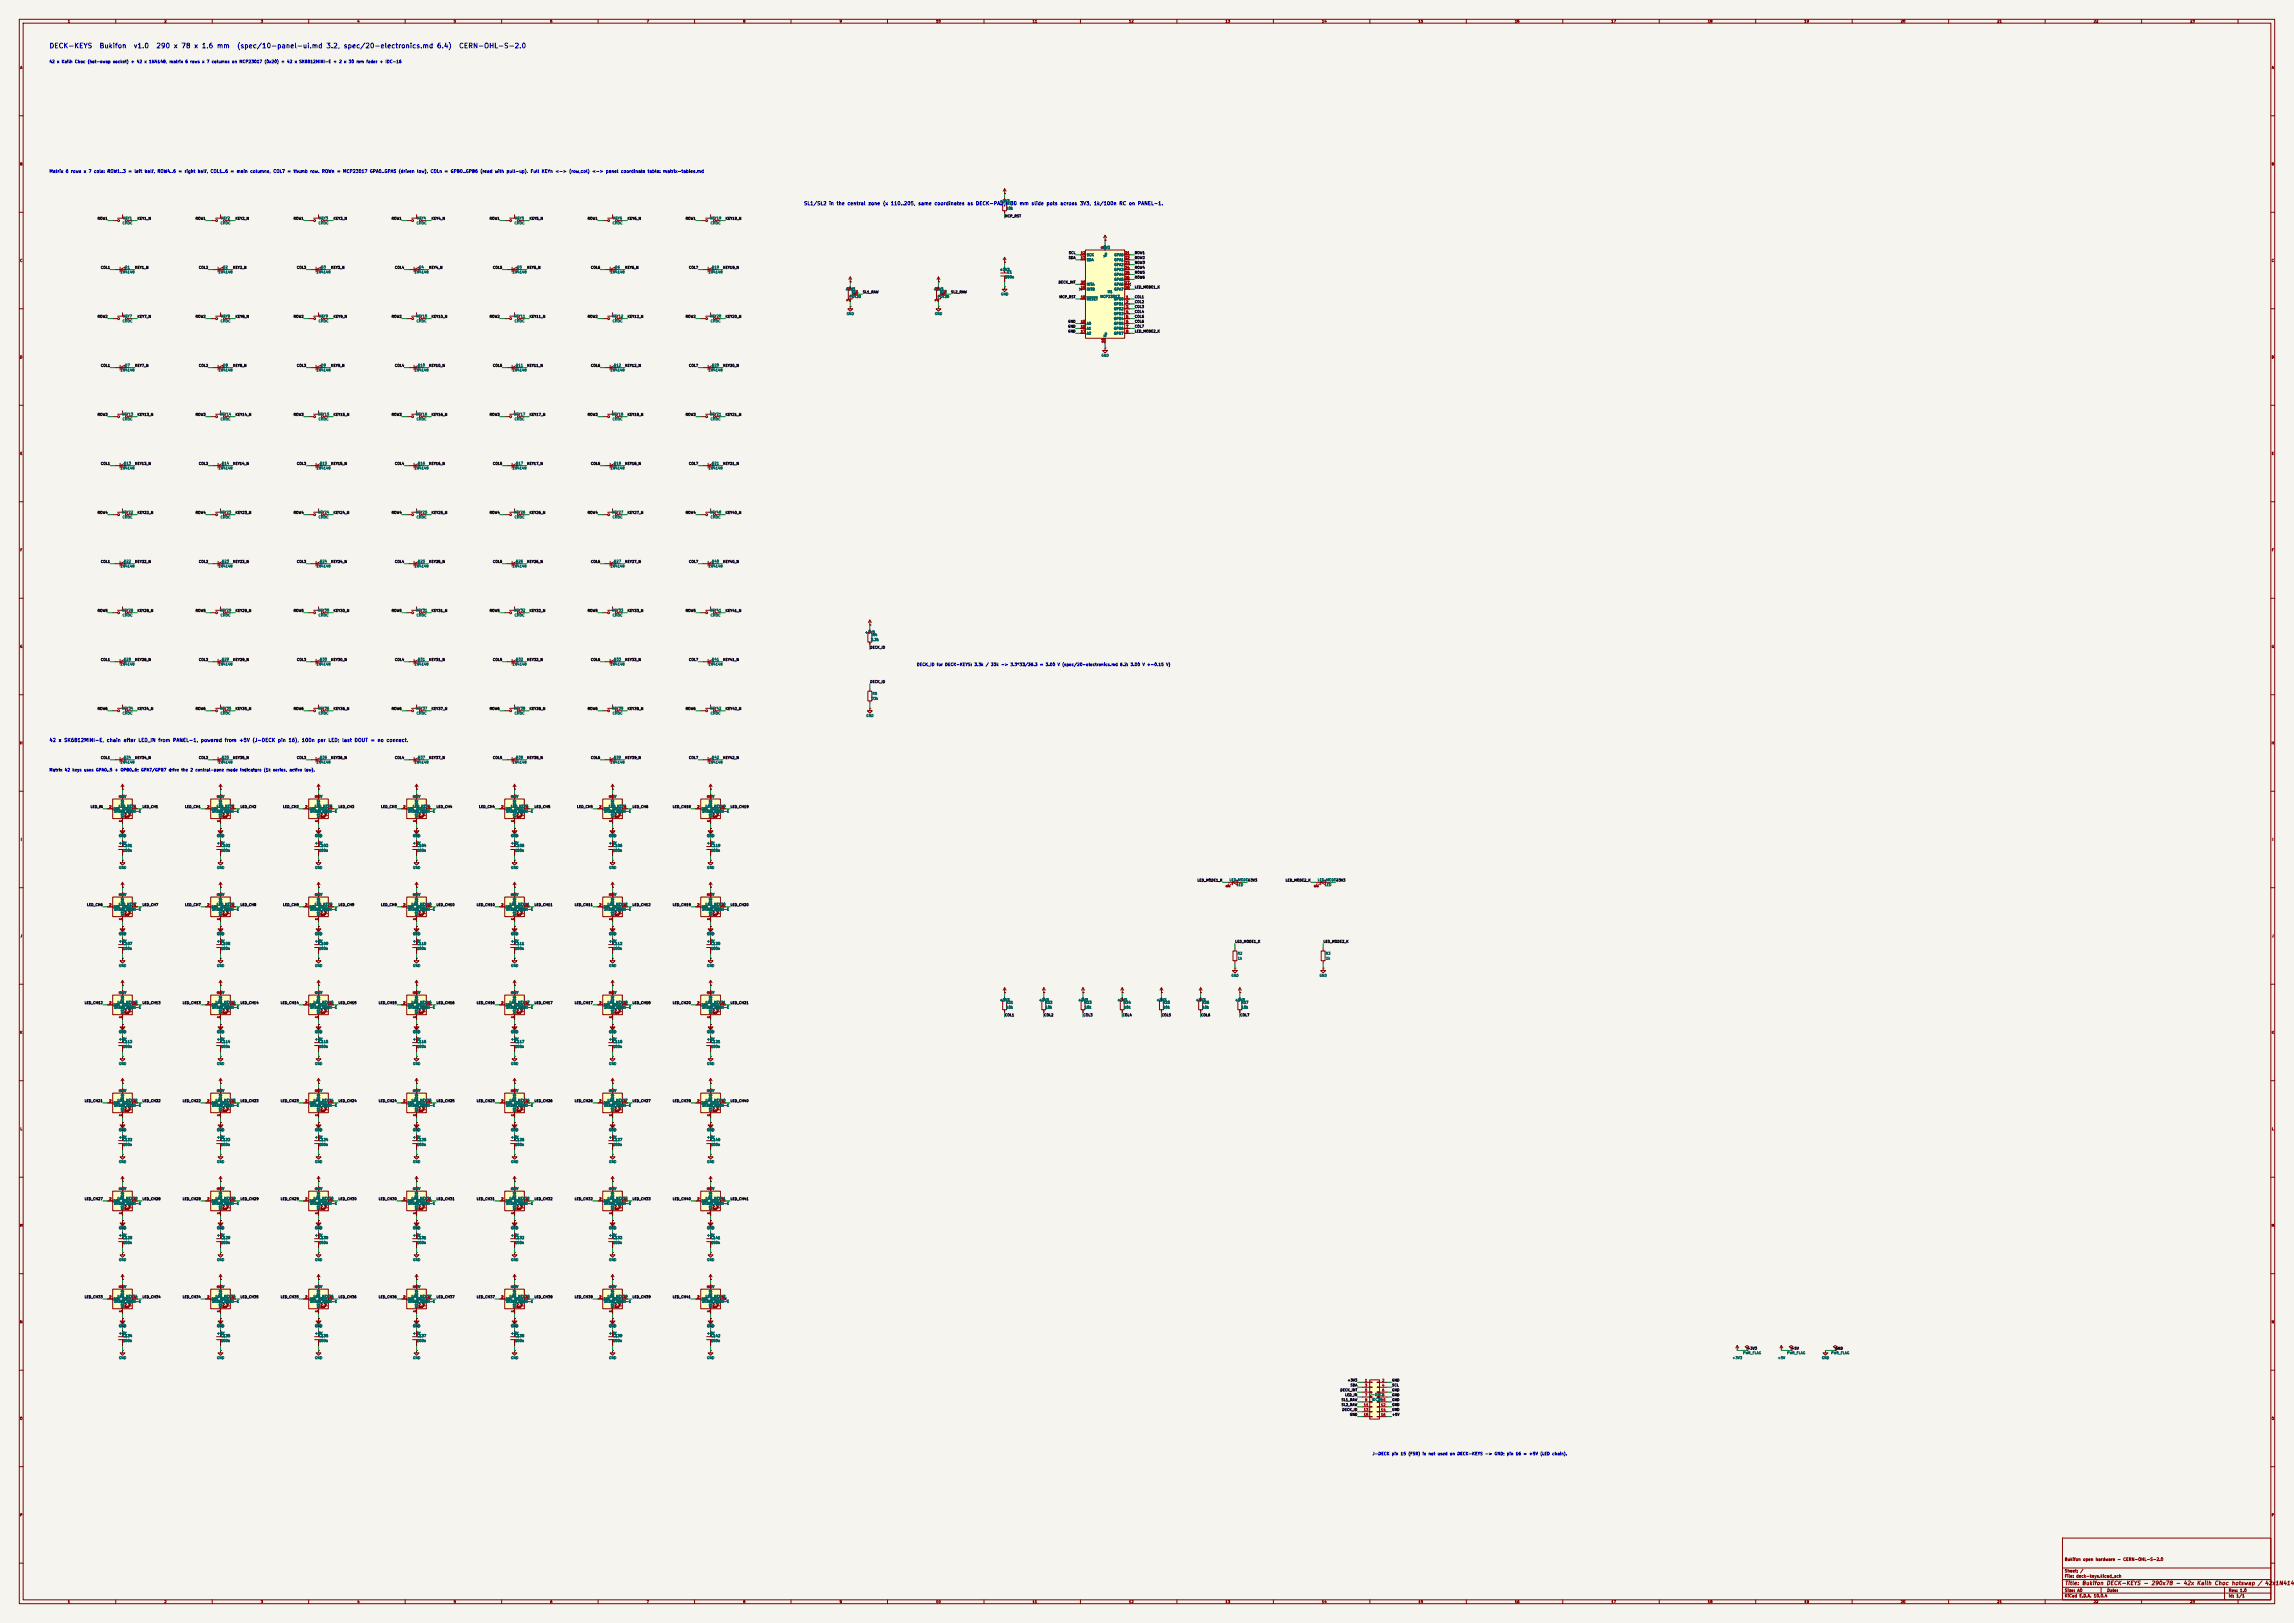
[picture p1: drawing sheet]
<svg xmlns="http://www.w3.org/2000/svg" width="1189mm" height="841mm" viewBox="0 0 1189 841" stroke-linecap="round" stroke-linejoin="round" font-family="sans-serif">
<defs><g id="words">
<g font-size="2.5" fill="#0000c2">
<text x="25" y="26">DECK-KEYS</text>
<text x="51" y="26">Bukifon</text>
<text x="69" y="26">v1.0</text>
<text x="81" y="26">290 x 78 x 1.6 mm</text>
<text x="123" y="26">(spec/10-panel-ui.md 3.2, spec/20-electronics.md 6.4)</text>
<text x="238" y="26">CERN-OHL-S-2.0</text>
</g>
<text font-size="2" fill="#840000" x="1070" y="822">Title: Bukifon DECK-KEYS - 290x78 - 42x Kailh Choc hotswap / 42x1N4148</text>
<g font-size="1.8" fill="#0000c2">
<text x="417" y="107">SL1/SL2 in the central zone (x 110..205, same coordinates as DECK-PAD): 30 mm slide pots across 3V3, 1k/100n RC on PANEL-1.</text>
<text x="25" y="385">42 x SK6812MINI-E, chain after LED_IN from PANEL-1, powered from +5V (J-DECK pin 16), 100n per LED; last DOUT = no connect.</text>
</g>
<text font-size="1.6" fill="#0000c2" x="25" y="90">Matrix 6 rows x 7 cols: ROW1..3 = left half, ROW4..6 = right half, COL1..6 = main columns, COL7 = thumb row. ROWn = MCP23017 GPA0..GPA5 (driven low), COLn = GPB0..GPB6 (read with pull-up). Full KEYn &lt;-&gt; (row,col) &lt;-&gt; panel coordinate table: matrix-tables.md</text>
<g font-size="1.5" fill="#0000c2">
<text x="25" y="33">42 x Kailh Choc (hot-swap socket) + 42 x 1N4148, matrix 6 rows x 7 columns on MCP23017 (0x20) + 42 x SK6812MINI-E + 2 x 30 mm fader + IDC-16</text>
<text x="475" y="345">DECK_ID for DECK-KEYS: 3.3k / 33k -&gt; 3.3*33/36.3 = 3.00 V (spec/20-electronics.md 6.2: 3.00 V +-0.15 V)</text>
<text x="25" y="400">Matrix 42 keys uses GPA0..5 + GPB0..6; GPA7/GPB7 drive the 2 central-zone mode indicators (1k series, active low).</text>
<text x="711" y="754">J-DECK pin 15 (FSR) is not used on DECK-KEYS -&gt; GND; pin 16 = +5V (LED chain).</text>
</g>
<g font-size="1.5" fill="#840000">
<text x="1070" y="809">Bukifon open hardware - CERN-OHL-S-2.0</text>
<text x="1070" y="815">Sheet: /</text>
<text x="1070" y="818">File: deck-keys.kicad_sch</text>
<text x="1070" y="825">Size: A0</text>
<text x="1092" y="825">Date:</text>
<text x="1155" y="825">Rev: 1.0</text>
<text x="1070" y="828">KiCad E.D.A. 10.0.4</text>
<text x="1155" y="828">Id: 1/1</text>
</g>
<g font-size="1.3" fill="#840000">
<text x="35" y="12">1</text>
<text x="85" y="12">2</text>
<text x="135" y="12">3</text>
<text x="185" y="12">4</text>
<text x="235" y="12">5</text>
<text x="285" y="12">6</text>
<text x="335" y="12">7</text>
<text x="385" y="12">8</text>
<text x="435" y="12">9</text>
<text x="485" y="12">10</text>
<text x="535" y="12">11</text>
<text x="585" y="12">12</text>
<text x="635" y="12">13</text>
<text x="685" y="12">14</text>
<text x="735" y="12">15</text>
<text x="785" y="12">16</text>
<text x="835" y="12">17</text>
<text x="885" y="12">18</text>
<text x="935" y="12">19</text>
<text x="985" y="12">20</text>
<text x="1035" y="12">21</text>
<text x="1085" y="12">22</text>
<text x="1135" y="12">23</text>
<text x="10" y="36">A</text>
<text x="1177" y="36">A</text>
<text x="10" y="86">B</text>
<text x="1177" y="86">B</text>
<text x="10" y="136">C</text>
<text x="1177" y="136">C</text>
<text x="10" y="186">D</text>
<text x="1177" y="186">D</text>
<text x="10" y="236">E</text>
<text x="1177" y="236">E</text>
<text x="10" y="286">F</text>
<text x="1177" y="286">F</text>
<text x="10" y="336">G</text>
<text x="1177" y="336">G</text>
<text x="10" y="386">H</text>
<text x="1177" y="386">H</text>
<text x="11" y="436">I</text>
<text x="1178" y="436">I</text>
<text x="10" y="486">J</text>
<text x="1177" y="486">J</text>
<text x="10" y="536">K</text>
<text x="1177" y="536">K</text>
<text x="10" y="586">L</text>
<text x="1177" y="586">L</text>
<text x="10" y="636">M</text>
<text x="1177" y="636">M</text>
<text x="10" y="686">N</text>
<text x="1177" y="686">N</text>
<text x="10" y="736">O</text>
<text x="1177" y="736">O</text>
<text x="10" y="786">P</text>
<text x="1177" y="786">P</text>
<text x="35" y="831">1</text>
<text x="85" y="831">2</text>
<text x="135" y="831">3</text>
<text x="185" y="831">4</text>
<text x="235" y="831">5</text>
<text x="285" y="831">6</text>
<text x="335" y="831">7</text>
<text x="385" y="831">8</text>
<text x="435" y="831">9</text>
<text x="485" y="831">10</text>
<text x="535" y="831">11</text>
<text x="585" y="831">12</text>
<text x="635" y="831">13</text>
<text x="685" y="831">14</text>
<text x="735" y="831">15</text>
<text x="785" y="831">16</text>
<text x="835" y="831">17</text>
<text x="885" y="831">18</text>
<text x="935" y="831">19</text>
<text x="985" y="831">20</text>
<text x="1035" y="831">21</text>
<text x="1085" y="831">22</text>
<text x="1135" y="831">23</text>
</g>
<g font-size="1.3" fill="#006464">
<text x="518" y="105">+3V3</text>
<text x="522" y="106">R1</text>
<text x="521" y="109">10k</text>
<text x="63" y="117">CHOC</text>
<text x="64" y="114">KEY1</text>
<text x="114" y="117">CHOC</text>
<text x="114" y="114">KEY2</text>
<text x="165" y="117">CHOC</text>
<text x="165" y="114">KEY3</text>
<text x="216" y="117">CHOC</text>
<text x="216" y="114">KEY4</text>
<text x="267" y="117">CHOC</text>
<text x="267" y="114">KEY5</text>
<text x="317" y="117">CHOC</text>
<text x="318" y="114">KEY6</text>
<text x="368" y="114">KEY19</text>
<text x="368" y="117">CHOC</text>
<text x="570" y="129">+3V3</text>
<text x="563" y="133">SCK</text>
<text x="563" y="136">SDA</text>
<text x="574" y="133" transform="rotate(-90 574 133)">V</text>
<text x="577" y="133">GPA0</text>
<text x="577" y="136">GPA1</text>
<text x="62" y="142">1N4148</text>
<text x="65" y="139">D1</text>
<text x="113" y="142">1N4148</text>
<text x="115" y="139">D2</text>
<text x="164" y="142">1N4148</text>
<text x="166" y="139">D3</text>
<text x="215" y="142">1N4148</text>
<text x="217" y="139">D4</text>
<text x="265" y="142">1N4148</text>
<text x="268" y="139">D5</text>
<text x="316" y="142">1N4148</text>
<text x="319" y="139">D6</text>
<text x="367" y="142">1N4148</text>
<text x="369" y="139">D19</text>
<text x="518" y="141">+3V3</text>
<text x="522" y="142">C1</text>
<text x="577" y="138">GPA2</text>
<text x="577" y="141">GPA3</text>
<text x="577" y="143">GPA4</text>
<text x="521" y="144">100n</text>
<text x="563" y="148">INTA</text>
<text x="577" y="146">GPA5</text>
<text x="577" y="148">GPA6</text>
<text x="438" y="151">+3V3</text>
<text x="440" y="155">POT30</text>
<text x="441" y="152">SL1</text>
<text x="484" y="151">+3V3</text>
<text x="486" y="155">POT30</text>
<text x="487" y="152">SL2</text>
<text x="519" y="153">GND</text>
<text x="563" y="156">RESET</text>
<text x="563" y="151">INTB</text>
<text x="570" y="155">MCP23017</text>
<text x="574" y="152">U1</text>
<text x="577" y="156">GPB0</text>
<text x="577" y="151">GPA7</text>
<text x="577" y="158">GPB1</text>
<text x="577" y="161">GPB2</text>
<text x="63" y="167">CHOC</text>
<text x="64" y="165">KEY7</text>
<text x="114" y="167">CHOC</text>
<text x="114" y="165">KEY8</text>
<text x="165" y="167">CHOC</text>
<text x="165" y="165">KEY9</text>
<text x="215" y="165">KEY10</text>
<text x="216" y="167">CHOC</text>
<text x="266" y="165">KEY11</text>
<text x="267" y="167">CHOC</text>
<text x="317" y="165">KEY12</text>
<text x="317" y="167">CHOC</text>
<text x="368" y="165">KEY20</text>
<text x="368" y="167">CHOC</text>
<text x="439" y="164">GND</text>
<text x="484" y="164">GND</text>
<text x="577" y="164">GPB3</text>
<text x="577" y="166">GPB4</text>
<text x="563" y="169">A0</text>
<text x="563" y="171">A1</text>
<text x="563" y="174">A2</text>
<text x="577" y="169">GPB5</text>
<text x="577" y="171">GPB6</text>
<text x="577" y="174">GPB7</text>
<text x="574" y="175" transform="rotate(-90 574 175)">V</text>
<text x="571" y="185">GND</text>
<text x="65" y="190">D7</text>
<text x="115" y="190">D8</text>
<text x="166" y="190">D9</text>
<text x="216" y="190">D10</text>
<text x="267" y="190">D11</text>
<text x="318" y="190">D12</text>
<text x="369" y="190">D20</text>
<text x="62" y="193">1N4148</text>
<text x="113" y="193">1N4148</text>
<text x="164" y="193">1N4148</text>
<text x="215" y="193">1N4148</text>
<text x="265" y="193">1N4148</text>
<text x="316" y="193">1N4148</text>
<text x="367" y="193">1N4148</text>
<text x="63" y="216">KEY13</text>
<text x="114" y="216">KEY14</text>
<text x="165" y="216">KEY15</text>
<text x="215" y="216">KEY16</text>
<text x="266" y="216">KEY17</text>
<text x="317" y="216">KEY18</text>
<text x="368" y="216">KEY21</text>
<text x="63" y="218">CHOC</text>
<text x="114" y="218">CHOC</text>
<text x="165" y="218">CHOC</text>
<text x="216" y="218">CHOC</text>
<text x="267" y="218">CHOC</text>
<text x="317" y="218">CHOC</text>
<text x="368" y="218">CHOC</text>
<text x="62" y="244">1N4148</text>
<text x="64" y="241">D13</text>
<text x="113" y="244">1N4148</text>
<text x="115" y="241">D14</text>
<text x="164" y="244">1N4148</text>
<text x="166" y="241">D15</text>
<text x="215" y="244">1N4148</text>
<text x="216" y="241">D16</text>
<text x="265" y="244">1N4148</text>
<text x="267" y="241">D17</text>
<text x="316" y="244">1N4148</text>
<text x="318" y="241">D18</text>
<text x="367" y="244">1N4148</text>
<text x="369" y="241">D21</text>
<text x="63" y="266">KEY22</text>
<text x="63" y="269">CHOC</text>
<text x="114" y="266">KEY23</text>
<text x="114" y="269">CHOC</text>
<text x="165" y="266">KEY24</text>
<text x="165" y="269">CHOC</text>
<text x="215" y="266">KEY25</text>
<text x="216" y="269">CHOC</text>
<text x="266" y="266">KEY26</text>
<text x="267" y="269">CHOC</text>
<text x="317" y="266">KEY27</text>
<text x="317" y="269">CHOC</text>
<text x="368" y="266">KEY40</text>
<text x="368" y="269">CHOC</text>
<text x="64" y="292">D22</text>
<text x="115" y="292">D23</text>
<text x="166" y="292">D24</text>
<text x="216" y="292">D25</text>
<text x="267" y="292">D26</text>
<text x="318" y="292">D27</text>
<text x="369" y="292">D40</text>
<text x="62" y="294">1N4148</text>
<text x="113" y="294">1N4148</text>
<text x="164" y="294">1N4148</text>
<text x="215" y="294">1N4148</text>
<text x="265" y="294">1N4148</text>
<text x="316" y="294">1N4148</text>
<text x="367" y="294">1N4148</text>
<text x="63" y="317">KEY28</text>
<text x="114" y="317">KEY29</text>
<text x="165" y="317">KEY30</text>
<text x="215" y="317">KEY31</text>
<text x="266" y="317">KEY32</text>
<text x="317" y="317">KEY33</text>
<text x="368" y="317">KEY41</text>
<text x="63" y="320">CHOC</text>
<text x="114" y="320">CHOC</text>
<text x="165" y="320">CHOC</text>
<text x="216" y="320">CHOC</text>
<text x="267" y="320">CHOC</text>
<text x="317" y="320">CHOC</text>
<text x="368" y="320">CHOC</text>
<text x="448" y="329">+3V3</text>
<text x="452" y="330">R4</text>
<text x="451" y="332">3.3k</text>
<text x="62" y="345">1N4148</text>
<text x="64" y="343">D28</text>
<text x="113" y="345">1N4148</text>
<text x="115" y="343">D29</text>
<text x="164" y="345">1N4148</text>
<text x="166" y="343">D30</text>
<text x="215" y="345">1N4148</text>
<text x="216" y="343">D31</text>
<text x="265" y="345">1N4148</text>
<text x="267" y="343">D32</text>
<text x="316" y="345">1N4148</text>
<text x="318" y="343">D33</text>
<text x="367" y="345">1N4148</text>
<text x="369" y="343">D41</text>
<text x="452" y="363">33k</text>
<text x="452" y="360">R5</text>
<text x="63" y="368">KEY34</text>
<text x="63" y="371">CHOC</text>
<text x="114" y="368">KEY35</text>
<text x="114" y="371">CHOC</text>
<text x="165" y="368">KEY36</text>
<text x="165" y="371">CHOC</text>
<text x="215" y="368">KEY37</text>
<text x="216" y="371">CHOC</text>
<text x="266" y="368">KEY38</text>
<text x="267" y="371">CHOC</text>
<text x="317" y="368">KEY39</text>
<text x="317" y="371">CHOC</text>
<text x="368" y="368">KEY42</text>
<text x="368" y="371">CHOC</text>
<text x="449" y="372">GND</text>
<text x="62" y="396">1N4148</text>
<text x="64" y="393">D34</text>
<text x="113" y="396">1N4148</text>
<text x="115" y="393">D35</text>
<text x="164" y="396">1N4148</text>
<text x="166" y="393">D36</text>
<text x="215" y="396">1N4148</text>
<text x="216" y="393">D37</text>
<text x="265" y="396">1N4148</text>
<text x="267" y="393">D38</text>
<text x="316" y="396">1N4148</text>
<text x="318" y="393">D39</text>
<text x="367" y="396">1N4148</text>
<text x="369" y="393">D42</text>
<text x="61" y="414">+5V</text>
<text x="112" y="414">+5V</text>
<text x="163" y="414">+5V</text>
<text x="214" y="414">+5V</text>
<text x="265" y="414">+5V</text>
<text x="315" y="414">+5V</text>
<text x="366" y="414">+5V</text>
<text x="61" y="419">LED_KEY1</text>
<text x="64" y="418" transform="rotate(-90 64 418)">VDD</text>
<text x="112" y="419">LED_KEY2</text>
<text x="115" y="418" transform="rotate(-90 115 418)">VDD</text>
<text x="163" y="419">LED_KEY3</text>
<text x="166" y="418" transform="rotate(-90 166 418)">VDD</text>
<text x="214" y="419">LED_KEY4</text>
<text x="217" y="418" transform="rotate(-90 217 418)">VDD</text>
<text x="265" y="419">LED_KEY5</text>
<text x="268" y="418" transform="rotate(-90 268 418)">VDD</text>
<text x="315" y="419">LED_KEY6</text>
<text x="318" y="418" transform="rotate(-90 318 418)">VDD</text>
<text x="366" y="419">LED_KEY19</text>
<text x="369" y="418" transform="rotate(-90 369 418)">VDD</text>
<text x="59" y="420">DIN</text>
<text x="59" y="421">SK6812MINI-E</text>
<text x="63" y="420">DOUT</text>
<text x="64" y="424" transform="rotate(-90 64 424)">VSS</text>
<text x="109" y="420">DIN</text>
<text x="110" y="421">SK6812MINI-E</text>
<text x="114" y="420">DOUT</text>
<text x="115" y="424" transform="rotate(-90 115 424)">VSS</text>
<text x="160" y="420">DIN</text>
<text x="161" y="421">SK6812MINI-E</text>
<text x="165" y="420">DOUT</text>
<text x="166" y="424" transform="rotate(-90 166 424)">VSS</text>
<text x="211" y="420">DIN</text>
<text x="211" y="421">SK6812MINI-E</text>
<text x="216" y="420">DOUT</text>
<text x="217" y="424" transform="rotate(-90 217 424)">VSS</text>
<text x="262" y="420">DIN</text>
<text x="262" y="421">SK6812MINI-E</text>
<text x="266" y="420">DOUT</text>
<text x="268" y="424" transform="rotate(-90 268 424)">VSS</text>
<text x="313" y="420">DIN</text>
<text x="313" y="421">SK6812MINI-E</text>
<text x="317" y="420">DOUT</text>
<text x="318" y="424" transform="rotate(-90 318 424)">VSS</text>
<text x="363" y="420">DIN</text>
<text x="364" y="421">SK6812MINI-E</text>
<text x="368" y="420">DOUT</text>
<text x="369" y="424" transform="rotate(-90 369 424)">VSS</text>
<text x="61" y="438">+5V</text>
<text x="61" y="434">GND</text>
<text x="112" y="438">+5V</text>
<text x="112" y="434">GND</text>
<text x="163" y="434">GND</text>
<text x="163" y="438">+5V</text>
<text x="214" y="434">GND</text>
<text x="214" y="438">+5V</text>
<text x="265" y="438">+5V</text>
<text x="265" y="434">GND</text>
<text x="315" y="438">+5V</text>
<text x="315" y="434">GND</text>
<text x="366" y="438">+5V</text>
<text x="366" y="434">GND</text>
<text x="63" y="439">C101</text>
<text x="64" y="442">100n</text>
<text x="114" y="439">C102</text>
<text x="114" y="442">100n</text>
<text x="165" y="439">C103</text>
<text x="165" y="442">100n</text>
<text x="216" y="439">C104</text>
<text x="216" y="442">100n</text>
<text x="267" y="439">C105</text>
<text x="267" y="442">100n</text>
<text x="317" y="439">C106</text>
<text x="318" y="442">100n</text>
<text x="368" y="439">C119</text>
<text x="368" y="442">100n</text>
<text x="61" y="451">GND</text>
<text x="112" y="451">GND</text>
<text x="163" y="451">GND</text>
<text x="214" y="451">GND</text>
<text x="265" y="451">GND</text>
<text x="315" y="451">GND</text>
<text x="366" y="451">GND</text>
<text x="637" y="457">LED_MODE1</text>
<text x="641" y="459">LED</text>
<text x="683" y="457">LED_MODE2</text>
<text x="687" y="459">LED</text>
<text x="61" y="465">+5V</text>
<text x="112" y="465">+5V</text>
<text x="163" y="465">+5V</text>
<text x="214" y="465">+5V</text>
<text x="265" y="465">+5V</text>
<text x="315" y="465">+5V</text>
<text x="366" y="465">+5V</text>
<text x="59" y="471">DIN</text>
<text x="59" y="472">SK6812MINI-E</text>
<text x="61" y="470">LED_KEY7</text>
<text x="63" y="471">DOUT</text>
<text x="64" y="469" transform="rotate(-90 64 469)">VDD</text>
<text x="109" y="471">DIN</text>
<text x="110" y="472">SK6812MINI-E</text>
<text x="112" y="470">LED_KEY8</text>
<text x="114" y="471">DOUT</text>
<text x="115" y="469" transform="rotate(-90 115 469)">VDD</text>
<text x="160" y="471">DIN</text>
<text x="161" y="472">SK6812MINI-E</text>
<text x="163" y="470">LED_KEY9</text>
<text x="165" y="471">DOUT</text>
<text x="166" y="469" transform="rotate(-90 166 469)">VDD</text>
<text x="211" y="471">DIN</text>
<text x="211" y="472">SK6812MINI-E</text>
<text x="213" y="470">LED_KEY10</text>
<text x="216" y="471">DOUT</text>
<text x="217" y="469" transform="rotate(-90 217 469)">VDD</text>
<text x="262" y="471">DIN</text>
<text x="262" y="472">SK6812MINI-E</text>
<text x="264" y="470">LED_KEY11</text>
<text x="266" y="471">DOUT</text>
<text x="268" y="469" transform="rotate(-90 268 469)">VDD</text>
<text x="313" y="471">DIN</text>
<text x="313" y="472">SK6812MINI-E</text>
<text x="315" y="470">LED_KEY12</text>
<text x="317" y="471">DOUT</text>
<text x="318" y="469" transform="rotate(-90 318 469)">VDD</text>
<text x="363" y="471">DIN</text>
<text x="364" y="472">SK6812MINI-E</text>
<text x="366" y="470">LED_KEY20</text>
<text x="368" y="471">DOUT</text>
<text x="369" y="469" transform="rotate(-90 369 469)">VDD</text>
<text x="64" y="475" transform="rotate(-90 64 475)">VSS</text>
<text x="115" y="475" transform="rotate(-90 115 475)">VSS</text>
<text x="166" y="475" transform="rotate(-90 166 475)">VSS</text>
<text x="217" y="475" transform="rotate(-90 217 475)">VSS</text>
<text x="268" y="475" transform="rotate(-90 268 475)">VSS</text>
<text x="318" y="475" transform="rotate(-90 318 475)">VSS</text>
<text x="369" y="475" transform="rotate(-90 369 475)">VSS</text>
<text x="61" y="485">GND</text>
<text x="112" y="485">GND</text>
<text x="163" y="485">GND</text>
<text x="214" y="485">GND</text>
<text x="265" y="485">GND</text>
<text x="315" y="485">GND</text>
<text x="366" y="485">GND</text>
<text x="61" y="489">+5V</text>
<text x="63" y="490">C107</text>
<text x="112" y="489">+5V</text>
<text x="114" y="490">C108</text>
<text x="163" y="489">+5V</text>
<text x="165" y="490">C109</text>
<text x="214" y="489">+5V</text>
<text x="216" y="490">C110</text>
<text x="265" y="489">+5V</text>
<text x="267" y="490">C111</text>
<text x="315" y="489">+5V</text>
<text x="317" y="490">C112</text>
<text x="366" y="489">+5V</text>
<text x="368" y="490">C120</text>
<text x="64" y="492">100n</text>
<text x="114" y="492">100n</text>
<text x="165" y="492">100n</text>
<text x="216" y="492">100n</text>
<text x="267" y="492">100n</text>
<text x="318" y="492">100n</text>
<text x="368" y="492">100n</text>
<text x="641" y="495">R2</text>
<text x="641" y="498">1k</text>
<text x="687" y="495">R3</text>
<text x="687" y="498">1k</text>
<text x="61" y="501">GND</text>
<text x="112" y="501">GND</text>
<text x="163" y="501">GND</text>
<text x="214" y="501">GND</text>
<text x="265" y="501">GND</text>
<text x="315" y="501">GND</text>
<text x="366" y="501">GND</text>
<text x="638" y="506">GND</text>
<text x="684" y="506">GND</text>
<text x="61" y="515">+5V</text>
<text x="112" y="515">+5V</text>
<text x="163" y="515">+5V</text>
<text x="214" y="515">+5V</text>
<text x="265" y="515">+5V</text>
<text x="315" y="515">+5V</text>
<text x="366" y="515">+5V</text>
<text x="59" y="522">DIN</text>
<text x="61" y="520">LED_KEY13</text>
<text x="63" y="522">DOUT</text>
<text x="64" y="520" transform="rotate(-90 64 520)">VDD</text>
<text x="109" y="522">DIN</text>
<text x="112" y="520">LED_KEY14</text>
<text x="114" y="522">DOUT</text>
<text x="115" y="520" transform="rotate(-90 115 520)">VDD</text>
<text x="160" y="522">DIN</text>
<text x="162" y="520">LED_KEY15</text>
<text x="165" y="522">DOUT</text>
<text x="166" y="520" transform="rotate(-90 166 520)">VDD</text>
<text x="211" y="522">DIN</text>
<text x="213" y="520">LED_KEY16</text>
<text x="216" y="522">DOUT</text>
<text x="217" y="520" transform="rotate(-90 217 520)">VDD</text>
<text x="262" y="522">DIN</text>
<text x="264" y="520">LED_KEY17</text>
<text x="266" y="522">DOUT</text>
<text x="268" y="520" transform="rotate(-90 268 520)">VDD</text>
<text x="313" y="522">DIN</text>
<text x="315" y="520">LED_KEY18</text>
<text x="317" y="522">DOUT</text>
<text x="318" y="520" transform="rotate(-90 318 520)">VDD</text>
<text x="363" y="522">DIN</text>
<text x="366" y="520">LED_KEY21</text>
<text x="368" y="522">DOUT</text>
<text x="369" y="520" transform="rotate(-90 369 520)">VDD</text>
<text x="518" y="519">+3V3</text>
<text x="521" y="520">R21</text>
<text x="538" y="519">+3V3</text>
<text x="542" y="520">R22</text>
<text x="559" y="519">+3V3</text>
<text x="562" y="520">R23</text>
<text x="579" y="519">+3V3</text>
<text x="582" y="520">R24</text>
<text x="599" y="519">+3V3</text>
<text x="603" y="520">R25</text>
<text x="620" y="519">+3V3</text>
<text x="623" y="520">R26</text>
<text x="640" y="519">+3V3</text>
<text x="643" y="520">R27</text>
<text x="59" y="523">SK6812MINI-E</text>
<text x="64" y="526" transform="rotate(-90 64 526)">VSS</text>
<text x="110" y="523">SK6812MINI-E</text>
<text x="115" y="526" transform="rotate(-90 115 526)">VSS</text>
<text x="161" y="523">SK6812MINI-E</text>
<text x="166" y="526" transform="rotate(-90 166 526)">VSS</text>
<text x="211" y="523">SK6812MINI-E</text>
<text x="217" y="526" transform="rotate(-90 217 526)">VSS</text>
<text x="262" y="523">SK6812MINI-E</text>
<text x="268" y="526" transform="rotate(-90 268 526)">VSS</text>
<text x="313" y="523">SK6812MINI-E</text>
<text x="318" y="526" transform="rotate(-90 318 526)">VSS</text>
<text x="364" y="523">SK6812MINI-E</text>
<text x="369" y="526" transform="rotate(-90 369 526)">VSS</text>
<text x="521" y="523">10k</text>
<text x="542" y="523">10k</text>
<text x="562" y="523">10k</text>
<text x="582" y="523">10k</text>
<text x="603" y="523">10k</text>
<text x="623" y="523">10k</text>
<text x="643" y="523">10k</text>
<text x="61" y="539">+5V</text>
<text x="61" y="536">GND</text>
<text x="112" y="539">+5V</text>
<text x="112" y="536">GND</text>
<text x="163" y="536">GND</text>
<text x="163" y="539">+5V</text>
<text x="214" y="539">+5V</text>
<text x="214" y="536">GND</text>
<text x="265" y="539">+5V</text>
<text x="265" y="536">GND</text>
<text x="315" y="536">GND</text>
<text x="315" y="539">+5V</text>
<text x="366" y="539">+5V</text>
<text x="366" y="536">GND</text>
<text x="63" y="541">C113</text>
<text x="64" y="543">100n</text>
<text x="114" y="541">C114</text>
<text x="114" y="543">100n</text>
<text x="165" y="541">C115</text>
<text x="165" y="543">100n</text>
<text x="216" y="541">C116</text>
<text x="216" y="543">100n</text>
<text x="267" y="541">C117</text>
<text x="267" y="543">100n</text>
<text x="317" y="541">C118</text>
<text x="318" y="543">100n</text>
<text x="368" y="541">C121</text>
<text x="368" y="543">100n</text>
<text x="61" y="552">GND</text>
<text x="112" y="552">GND</text>
<text x="163" y="552">GND</text>
<text x="214" y="552">GND</text>
<text x="265" y="552">GND</text>
<text x="315" y="552">GND</text>
<text x="366" y="552">GND</text>
<text x="61" y="566">+5V</text>
<text x="112" y="566">+5V</text>
<text x="163" y="566">+5V</text>
<text x="214" y="566">+5V</text>
<text x="265" y="566">+5V</text>
<text x="315" y="566">+5V</text>
<text x="366" y="566">+5V</text>
<text x="59" y="572">DIN</text>
<text x="59" y="574">SK6812MINI-E</text>
<text x="61" y="571">LED_KEY22</text>
<text x="63" y="572">DOUT</text>
<text x="64" y="571" transform="rotate(-90 64 571)">VDD</text>
<text x="109" y="572">DIN</text>
<text x="110" y="574">SK6812MINI-E</text>
<text x="112" y="571">LED_KEY23</text>
<text x="114" y="572">DOUT</text>
<text x="115" y="571" transform="rotate(-90 115 571)">VDD</text>
<text x="160" y="572">DIN</text>
<text x="161" y="574">SK6812MINI-E</text>
<text x="162" y="571">LED_KEY24</text>
<text x="165" y="572">DOUT</text>
<text x="166" y="571" transform="rotate(-90 166 571)">VDD</text>
<text x="211" y="572">DIN</text>
<text x="211" y="574">SK6812MINI-E</text>
<text x="213" y="571">LED_KEY25</text>
<text x="216" y="572">DOUT</text>
<text x="217" y="571" transform="rotate(-90 217 571)">VDD</text>
<text x="262" y="572">DIN</text>
<text x="262" y="574">SK6812MINI-E</text>
<text x="264" y="571">LED_KEY26</text>
<text x="266" y="572">DOUT</text>
<text x="268" y="571" transform="rotate(-90 268 571)">VDD</text>
<text x="313" y="572">DIN</text>
<text x="313" y="574">SK6812MINI-E</text>
<text x="315" y="571">LED_KEY27</text>
<text x="317" y="572">DOUT</text>
<text x="318" y="571" transform="rotate(-90 318 571)">VDD</text>
<text x="363" y="572">DIN</text>
<text x="364" y="574">SK6812MINI-E</text>
<text x="366" y="571">LED_KEY40</text>
<text x="368" y="572">DOUT</text>
<text x="369" y="571" transform="rotate(-90 369 571)">VDD</text>
<text x="64" y="576" transform="rotate(-90 64 576)">VSS</text>
<text x="115" y="576" transform="rotate(-90 115 576)">VSS</text>
<text x="166" y="576" transform="rotate(-90 166 576)">VSS</text>
<text x="217" y="576" transform="rotate(-90 217 576)">VSS</text>
<text x="268" y="576" transform="rotate(-90 268 576)">VSS</text>
<text x="318" y="576" transform="rotate(-90 318 576)">VSS</text>
<text x="369" y="576" transform="rotate(-90 369 576)">VSS</text>
<text x="61" y="586">GND</text>
<text x="112" y="586">GND</text>
<text x="163" y="586">GND</text>
<text x="214" y="586">GND</text>
<text x="265" y="586">GND</text>
<text x="315" y="586">GND</text>
<text x="366" y="586">GND</text>
<text x="61" y="590">+5V</text>
<text x="63" y="592">C122</text>
<text x="112" y="590">+5V</text>
<text x="114" y="592">C123</text>
<text x="163" y="590">+5V</text>
<text x="165" y="592">C124</text>
<text x="214" y="590">+5V</text>
<text x="216" y="592">C125</text>
<text x="265" y="590">+5V</text>
<text x="267" y="592">C126</text>
<text x="315" y="590">+5V</text>
<text x="317" y="592">C127</text>
<text x="366" y="590">+5V</text>
<text x="368" y="592">C140</text>
<text x="64" y="594">100n</text>
<text x="114" y="594">100n</text>
<text x="165" y="594">100n</text>
<text x="216" y="594">100n</text>
<text x="267" y="594">100n</text>
<text x="318" y="594">100n</text>
<text x="368" y="594">100n</text>
<text x="61" y="603">GND</text>
<text x="112" y="603">GND</text>
<text x="163" y="603">GND</text>
<text x="214" y="603">GND</text>
<text x="265" y="603">GND</text>
<text x="315" y="603">GND</text>
<text x="366" y="603">GND</text>
<text x="61" y="617">+5V</text>
<text x="112" y="617">+5V</text>
<text x="163" y="617">+5V</text>
<text x="214" y="617">+5V</text>
<text x="265" y="617">+5V</text>
<text x="315" y="617">+5V</text>
<text x="366" y="617">+5V</text>
<text x="59" y="623">DIN</text>
<text x="61" y="622">LED_KEY28</text>
<text x="63" y="623">DOUT</text>
<text x="64" y="621" transform="rotate(-90 64 621)">VDD</text>
<text x="109" y="623">DIN</text>
<text x="112" y="622">LED_KEY29</text>
<text x="114" y="623">DOUT</text>
<text x="115" y="621" transform="rotate(-90 115 621)">VDD</text>
<text x="160" y="623">DIN</text>
<text x="162" y="622">LED_KEY30</text>
<text x="165" y="623">DOUT</text>
<text x="166" y="621" transform="rotate(-90 166 621)">VDD</text>
<text x="211" y="623">DIN</text>
<text x="213" y="622">LED_KEY31</text>
<text x="216" y="623">DOUT</text>
<text x="217" y="621" transform="rotate(-90 217 621)">VDD</text>
<text x="262" y="623">DIN</text>
<text x="264" y="622">LED_KEY32</text>
<text x="266" y="623">DOUT</text>
<text x="268" y="621" transform="rotate(-90 268 621)">VDD</text>
<text x="313" y="623">DIN</text>
<text x="315" y="622">LED_KEY33</text>
<text x="317" y="623">DOUT</text>
<text x="318" y="621" transform="rotate(-90 318 621)">VDD</text>
<text x="363" y="623">DIN</text>
<text x="366" y="622">LED_KEY41</text>
<text x="368" y="623">DOUT</text>
<text x="369" y="621" transform="rotate(-90 369 621)">VDD</text>
<text x="59" y="625">SK6812MINI-E</text>
<text x="64" y="627" transform="rotate(-90 64 627)">VSS</text>
<text x="110" y="625">SK6812MINI-E</text>
<text x="115" y="627" transform="rotate(-90 115 627)">VSS</text>
<text x="161" y="625">SK6812MINI-E</text>
<text x="166" y="627" transform="rotate(-90 166 627)">VSS</text>
<text x="211" y="625">SK6812MINI-E</text>
<text x="217" y="627" transform="rotate(-90 217 627)">VSS</text>
<text x="262" y="625">SK6812MINI-E</text>
<text x="268" y="627" transform="rotate(-90 268 627)">VSS</text>
<text x="313" y="625">SK6812MINI-E</text>
<text x="318" y="627" transform="rotate(-90 318 627)">VSS</text>
<text x="364" y="625">SK6812MINI-E</text>
<text x="369" y="627" transform="rotate(-90 369 627)">VSS</text>
<text x="61" y="641">+5V</text>
<text x="61" y="637">GND</text>
<text x="112" y="637">GND</text>
<text x="112" y="641">+5V</text>
<text x="163" y="641">+5V</text>
<text x="163" y="637">GND</text>
<text x="214" y="641">+5V</text>
<text x="214" y="637">GND</text>
<text x="265" y="637">GND</text>
<text x="265" y="641">+5V</text>
<text x="315" y="637">GND</text>
<text x="315" y="641">+5V</text>
<text x="366" y="637">GND</text>
<text x="366" y="641">+5V</text>
<text x="63" y="642">C128</text>
<text x="64" y="645">100n</text>
<text x="114" y="642">C129</text>
<text x="114" y="645">100n</text>
<text x="165" y="642">C130</text>
<text x="165" y="645">100n</text>
<text x="216" y="642">C131</text>
<text x="216" y="645">100n</text>
<text x="267" y="642">C132</text>
<text x="267" y="645">100n</text>
<text x="317" y="642">C133</text>
<text x="318" y="645">100n</text>
<text x="368" y="642">C141</text>
<text x="368" y="645">100n</text>
<text x="61" y="654">GND</text>
<text x="112" y="654">GND</text>
<text x="163" y="654">GND</text>
<text x="214" y="654">GND</text>
<text x="265" y="654">GND</text>
<text x="315" y="654">GND</text>
<text x="366" y="654">GND</text>
<text x="61" y="668">+5V</text>
<text x="112" y="668">+5V</text>
<text x="163" y="668">+5V</text>
<text x="214" y="668">+5V</text>
<text x="265" y="668">+5V</text>
<text x="315" y="668">+5V</text>
<text x="366" y="668">+5V</text>
<text x="59" y="674">DIN</text>
<text x="59" y="675">SK6812MINI-E</text>
<text x="61" y="673">LED_KEY34</text>
<text x="63" y="674">DOUT</text>
<text x="64" y="678" transform="rotate(-90 64 678)">VSS</text>
<text x="64" y="672" transform="rotate(-90 64 672)">VDD</text>
<text x="109" y="674">DIN</text>
<text x="110" y="675">SK6812MINI-E</text>
<text x="112" y="673">LED_KEY35</text>
<text x="114" y="674">DOUT</text>
<text x="115" y="678" transform="rotate(-90 115 678)">VSS</text>
<text x="115" y="672" transform="rotate(-90 115 672)">VDD</text>
<text x="160" y="674">DIN</text>
<text x="161" y="675">SK6812MINI-E</text>
<text x="162" y="673">LED_KEY36</text>
<text x="165" y="674">DOUT</text>
<text x="166" y="678" transform="rotate(-90 166 678)">VSS</text>
<text x="166" y="672" transform="rotate(-90 166 672)">VDD</text>
<text x="211" y="674">DIN</text>
<text x="211" y="675">SK6812MINI-E</text>
<text x="213" y="673">LED_KEY37</text>
<text x="216" y="674">DOUT</text>
<text x="217" y="678" transform="rotate(-90 217 678)">VSS</text>
<text x="217" y="672" transform="rotate(-90 217 672)">VDD</text>
<text x="262" y="674">DIN</text>
<text x="262" y="675">SK6812MINI-E</text>
<text x="264" y="673">LED_KEY38</text>
<text x="266" y="674">DOUT</text>
<text x="268" y="678" transform="rotate(-90 268 678)">VSS</text>
<text x="268" y="672" transform="rotate(-90 268 672)">VDD</text>
<text x="313" y="674">DIN</text>
<text x="313" y="675">SK6812MINI-E</text>
<text x="315" y="673">LED_KEY39</text>
<text x="317" y="674">DOUT</text>
<text x="318" y="678" transform="rotate(-90 318 678)">VSS</text>
<text x="318" y="672" transform="rotate(-90 318 672)">VDD</text>
<text x="363" y="674">DIN</text>
<text x="364" y="675">SK6812MINI-E</text>
<text x="366" y="673">LED_KEY42</text>
<text x="368" y="674">DOUT</text>
<text x="369" y="678" transform="rotate(-90 369 678)">VSS</text>
<text x="369" y="672" transform="rotate(-90 369 672)">VDD</text>
<text x="61" y="688">GND</text>
<text x="112" y="688">GND</text>
<text x="163" y="688">GND</text>
<text x="214" y="688">GND</text>
<text x="265" y="688">GND</text>
<text x="315" y="688">GND</text>
<text x="366" y="688">GND</text>
<text x="61" y="692">+5V</text>
<text x="63" y="693">C134</text>
<text x="64" y="696">100n</text>
<text x="112" y="692">+5V</text>
<text x="114" y="693">C135</text>
<text x="114" y="696">100n</text>
<text x="163" y="692">+5V</text>
<text x="165" y="693">C136</text>
<text x="165" y="696">100n</text>
<text x="214" y="692">+5V</text>
<text x="216" y="693">C137</text>
<text x="216" y="696">100n</text>
<text x="265" y="692">+5V</text>
<text x="267" y="693">C138</text>
<text x="267" y="696">100n</text>
<text x="315" y="692">+5V</text>
<text x="317" y="693">C139</text>
<text x="318" y="696">100n</text>
<text x="366" y="692">+5V</text>
<text x="368" y="693">C142</text>
<text x="368" y="696">100n</text>
<text x="61" y="705">GND</text>
<text x="112" y="705">GND</text>
<text x="163" y="705">GND</text>
<text x="214" y="705">GND</text>
<text x="265" y="705">GND</text>
<text x="315" y="705">GND</text>
<text x="366" y="705">GND</text>
<text x="898" y="705">+3V3</text>
<text x="903" y="702">PWR_FLAG</text>
<text x="921" y="705">+5V</text>
<text x="926" y="702">PWR_FLAG</text>
<text x="944" y="705">GND</text>
<text x="949" y="702">PWR_FLAG</text>
<text x="710" y="724">J-DECK</text>
<text x="711" y="726">IDC16</text>
</g>
<g font-size="1.3" fill="#0f0f0f">
<text x="521" y="113">MCP_RST</text>
<text x="50" y="114">ROW1</text>
<text x="71" y="114">KEY1_N</text>
<text x="101" y="114">ROW1</text>
<text x="122" y="114">KEY2_N</text>
<text x="152" y="114">ROW1</text>
<text x="173" y="114">KEY3_N</text>
<text x="203" y="114">ROW1</text>
<text x="224" y="114">KEY4_N</text>
<text x="254" y="114">ROW1</text>
<text x="274" y="114">KEY5_N</text>
<text x="304" y="114">ROW1</text>
<text x="325" y="114">KEY6_N</text>
<text x="355" y="114">ROW1</text>
<text x="376" y="114">KEY19_N</text>
<text x="554" y="132">SCL</text>
<text x="588" y="132">ROW1</text>
<text x="554" y="134">SDA</text>
<text x="588" y="137">ROW3</text>
<text x="588" y="134">ROW2</text>
<text x="52" y="140">COL1</text>
<text x="70" y="140">KEY1_N</text>
<text x="103" y="140">COL2</text>
<text x="121" y="140">KEY2_N</text>
<text x="154" y="140">COL3</text>
<text x="171" y="140">KEY3_N</text>
<text x="205" y="140">COL4</text>
<text x="222" y="140">KEY4_N</text>
<text x="255" y="140">COL5</text>
<text x="273" y="140">KEY5_N</text>
<text x="306" y="140">COL6</text>
<text x="324" y="140">KEY6_N</text>
<text x="357" y="140">COL7</text>
<text x="375" y="140">KEY19_N</text>
<text x="588" y="142">ROW5</text>
<text x="588" y="140">ROW4</text>
<text x="548" y="147">DECK_INT</text>
<text x="588" y="150">LED_MODE1_K</text>
<text x="588" y="145">ROW6</text>
<text x="447" y="152">SL1_RAW</text>
<text x="493" y="152">SL2_RAW</text>
<text x="549" y="155">MCP_RST</text>
<text x="588" y="155">COL1</text>
<text x="588" y="160">COL3</text>
<text x="588" y="157">COL2</text>
<text x="50" y="165">ROW2</text>
<text x="71" y="165">KEY7_N</text>
<text x="101" y="165">ROW2</text>
<text x="122" y="165">KEY8_N</text>
<text x="152" y="165">ROW2</text>
<text x="173" y="165">KEY9_N</text>
<text x="203" y="165">ROW2</text>
<text x="224" y="165">KEY10_N</text>
<text x="254" y="165">ROW2</text>
<text x="274" y="165">KEY11_N</text>
<text x="304" y="165">ROW2</text>
<text x="325" y="165">KEY12_N</text>
<text x="355" y="165">ROW2</text>
<text x="376" y="165">KEY20_N</text>
<text x="553" y="168">GND</text>
<text x="588" y="168">COL6</text>
<text x="588" y="165">COL5</text>
<text x="588" y="162">COL4</text>
<text x="553" y="173">GND</text>
<text x="553" y="170">GND</text>
<text x="588" y="173">LED_MODE2_K</text>
<text x="588" y="170">COL7</text>
<text x="52" y="190">COL1</text>
<text x="70" y="190">KEY7_N</text>
<text x="103" y="190">COL2</text>
<text x="121" y="190">KEY8_N</text>
<text x="154" y="190">COL3</text>
<text x="171" y="190">KEY9_N</text>
<text x="205" y="190">COL4</text>
<text x="222" y="190">KEY10_N</text>
<text x="255" y="190">COL5</text>
<text x="273" y="190">KEY11_N</text>
<text x="306" y="190">COL6</text>
<text x="324" y="190">KEY12_N</text>
<text x="357" y="190">COL7</text>
<text x="375" y="190">KEY20_N</text>
<text x="50" y="216">ROW3</text>
<text x="71" y="216">KEY13_N</text>
<text x="101" y="216">ROW3</text>
<text x="122" y="216">KEY14_N</text>
<text x="152" y="216">ROW3</text>
<text x="173" y="216">KEY15_N</text>
<text x="203" y="216">ROW3</text>
<text x="224" y="216">KEY16_N</text>
<text x="254" y="216">ROW3</text>
<text x="274" y="216">KEY17_N</text>
<text x="304" y="216">ROW3</text>
<text x="325" y="216">KEY18_N</text>
<text x="355" y="216">ROW3</text>
<text x="376" y="216">KEY21_N</text>
<text x="52" y="241">COL1</text>
<text x="70" y="241">KEY13_N</text>
<text x="103" y="241">COL2</text>
<text x="121" y="241">KEY14_N</text>
<text x="154" y="241">COL3</text>
<text x="171" y="241">KEY15_N</text>
<text x="205" y="241">COL4</text>
<text x="222" y="241">KEY16_N</text>
<text x="255" y="241">COL5</text>
<text x="273" y="241">KEY17_N</text>
<text x="306" y="241">COL6</text>
<text x="324" y="241">KEY18_N</text>
<text x="357" y="241">COL7</text>
<text x="375" y="241">KEY21_N</text>
<text x="50" y="267">ROW4</text>
<text x="71" y="267">KEY22_N</text>
<text x="101" y="267">ROW4</text>
<text x="122" y="267">KEY23_N</text>
<text x="152" y="267">ROW4</text>
<text x="173" y="267">KEY24_N</text>
<text x="203" y="267">ROW4</text>
<text x="224" y="267">KEY25_N</text>
<text x="254" y="267">ROW4</text>
<text x="274" y="267">KEY26_N</text>
<text x="304" y="267">ROW4</text>
<text x="325" y="267">KEY27_N</text>
<text x="355" y="267">ROW4</text>
<text x="376" y="267">KEY40_N</text>
<text x="52" y="292">COL1</text>
<text x="70" y="292">KEY22_N</text>
<text x="103" y="292">COL2</text>
<text x="121" y="292">KEY23_N</text>
<text x="154" y="292">COL3</text>
<text x="171" y="292">KEY24_N</text>
<text x="205" y="292">COL4</text>
<text x="222" y="292">KEY25_N</text>
<text x="255" y="292">COL5</text>
<text x="273" y="292">KEY26_N</text>
<text x="306" y="292">COL6</text>
<text x="324" y="292">KEY27_N</text>
<text x="357" y="292">COL7</text>
<text x="375" y="292">KEY40_N</text>
<text x="50" y="317">ROW5</text>
<text x="71" y="317">KEY28_N</text>
<text x="101" y="317">ROW5</text>
<text x="122" y="317">KEY29_N</text>
<text x="152" y="317">ROW5</text>
<text x="173" y="317">KEY30_N</text>
<text x="203" y="317">ROW5</text>
<text x="224" y="317">KEY31_N</text>
<text x="254" y="317">ROW5</text>
<text x="274" y="317">KEY32_N</text>
<text x="304" y="317">ROW5</text>
<text x="325" y="317">KEY33_N</text>
<text x="355" y="317">ROW5</text>
<text x="376" y="317">KEY41_N</text>
<text x="451" y="336">DECK_ID</text>
<text x="52" y="343">COL1</text>
<text x="70" y="343">KEY28_N</text>
<text x="103" y="343">COL2</text>
<text x="121" y="343">KEY29_N</text>
<text x="154" y="343">COL3</text>
<text x="171" y="343">KEY30_N</text>
<text x="205" y="343">COL4</text>
<text x="222" y="343">KEY31_N</text>
<text x="255" y="343">COL5</text>
<text x="273" y="343">KEY32_N</text>
<text x="306" y="343">COL6</text>
<text x="324" y="343">KEY33_N</text>
<text x="357" y="343">COL7</text>
<text x="375" y="343">KEY41_N</text>
<text x="451" y="354">DECK_ID</text>
<text x="50" y="368">ROW6</text>
<text x="71" y="368">KEY34_N</text>
<text x="101" y="368">ROW6</text>
<text x="122" y="368">KEY35_N</text>
<text x="152" y="368">ROW6</text>
<text x="173" y="368">KEY36_N</text>
<text x="203" y="368">ROW6</text>
<text x="224" y="368">KEY37_N</text>
<text x="254" y="368">ROW6</text>
<text x="274" y="368">KEY38_N</text>
<text x="304" y="368">ROW6</text>
<text x="325" y="368">KEY39_N</text>
<text x="355" y="368">ROW6</text>
<text x="376" y="368">KEY42_N</text>
<text x="52" y="394">COL1</text>
<text x="70" y="394">KEY34_N</text>
<text x="103" y="394">COL2</text>
<text x="121" y="394">KEY35_N</text>
<text x="154" y="394">COL3</text>
<text x="171" y="394">KEY36_N</text>
<text x="205" y="394">COL4</text>
<text x="222" y="394">KEY37_N</text>
<text x="255" y="394">COL5</text>
<text x="273" y="394">KEY38_N</text>
<text x="306" y="394">COL6</text>
<text x="324" y="394">KEY39_N</text>
<text x="357" y="394">COL7</text>
<text x="375" y="394">KEY42_N</text>
<text x="47" y="419">LED_IN</text>
<text x="74" y="419">LED_CH1</text>
<text x="96" y="419">LED_CH1</text>
<text x="124" y="419">LED_CH2</text>
<text x="147" y="419">LED_CH2</text>
<text x="175" y="419">LED_CH3</text>
<text x="197" y="419">LED_CH3</text>
<text x="226" y="419">LED_CH4</text>
<text x="248" y="419">LED_CH4</text>
<text x="277" y="419">LED_CH5</text>
<text x="299" y="419">LED_CH5</text>
<text x="328" y="419">LED_CH6</text>
<text x="349" y="419">LED_CH18</text>
<text x="378" y="419">LED_CH19</text>
<text x="620" y="457">LED_MODE1_K</text>
<text x="646" y="457">+3V3</text>
<text x="666" y="457">LED_MODE2_K</text>
<text x="692" y="457">+3V3</text>
<text x="45" y="470">LED_CH6</text>
<text x="74" y="470">LED_CH7</text>
<text x="96" y="470">LED_CH7</text>
<text x="124" y="470">LED_CH8</text>
<text x="147" y="470">LED_CH8</text>
<text x="175" y="470">LED_CH9</text>
<text x="197" y="470">LED_CH9</text>
<text x="226" y="470">LED_CH10</text>
<text x="247" y="470">LED_CH10</text>
<text x="277" y="470">LED_CH11</text>
<text x="298" y="470">LED_CH11</text>
<text x="328" y="470">LED_CH12</text>
<text x="349" y="470">LED_CH19</text>
<text x="378" y="470">LED_CH20</text>
<text x="640" y="489">LED_MODE1_K</text>
<text x="686" y="489">LED_MODE2_K</text>
<text x="44" y="521">LED_CH12</text>
<text x="74" y="521">LED_CH13</text>
<text x="95" y="521">LED_CH13</text>
<text x="124" y="521">LED_CH14</text>
<text x="145" y="521">LED_CH14</text>
<text x="175" y="521">LED_CH15</text>
<text x="196" y="521">LED_CH15</text>
<text x="226" y="521">LED_CH16</text>
<text x="247" y="521">LED_CH16</text>
<text x="277" y="521">LED_CH17</text>
<text x="298" y="521">LED_CH17</text>
<text x="328" y="521">LED_CH18</text>
<text x="349" y="521">LED_CH20</text>
<text x="378" y="521">LED_CH21</text>
<text x="521" y="527">COL1</text>
<text x="541" y="527">COL2</text>
<text x="561" y="527">COL3</text>
<text x="582" y="527">COL4</text>
<text x="602" y="527">COL5</text>
<text x="622" y="527">COL6</text>
<text x="643" y="527">COL7</text>
<text x="44" y="571">LED_CH21</text>
<text x="74" y="571">LED_CH22</text>
<text x="95" y="571">LED_CH22</text>
<text x="124" y="571">LED_CH23</text>
<text x="145" y="571">LED_CH23</text>
<text x="175" y="571">LED_CH24</text>
<text x="196" y="571">LED_CH24</text>
<text x="226" y="571">LED_CH25</text>
<text x="247" y="571">LED_CH25</text>
<text x="277" y="571">LED_CH26</text>
<text x="298" y="571">LED_CH26</text>
<text x="328" y="571">LED_CH27</text>
<text x="349" y="571">LED_CH39</text>
<text x="378" y="571">LED_CH40</text>
<text x="44" y="622">LED_CH27</text>
<text x="74" y="622">LED_CH28</text>
<text x="95" y="622">LED_CH28</text>
<text x="124" y="622">LED_CH29</text>
<text x="145" y="622">LED_CH29</text>
<text x="175" y="622">LED_CH30</text>
<text x="196" y="622">LED_CH30</text>
<text x="226" y="622">LED_CH31</text>
<text x="247" y="622">LED_CH31</text>
<text x="277" y="622">LED_CH32</text>
<text x="298" y="622">LED_CH32</text>
<text x="328" y="622">LED_CH33</text>
<text x="349" y="622">LED_CH40</text>
<text x="378" y="622">LED_CH41</text>
<text x="44" y="673">LED_CH33</text>
<text x="74" y="673">LED_CH34</text>
<text x="95" y="673">LED_CH34</text>
<text x="124" y="673">LED_CH35</text>
<text x="145" y="673">LED_CH35</text>
<text x="175" y="673">LED_CH36</text>
<text x="196" y="673">LED_CH36</text>
<text x="226" y="673">LED_CH37</text>
<text x="247" y="673">LED_CH37</text>
<text x="277" y="673">LED_CH38</text>
<text x="298" y="673">LED_CH38</text>
<text x="328" y="673">LED_CH39</text>
<text x="349" y="673">LED_CH41</text>
<text x="906" y="700">+3V3</text>
<text x="928" y="700">+5V</text>
<text x="951" y="700">GND</text>
<text x="698" y="716">+3V3</text>
<text x="700" y="719">SDA</text>
<text x="721" y="719">SCL</text>
<text x="721" y="716">GND</text>
<text x="695" y="721">DECK_INT</text>
<text x="697" y="724">LED_IN</text>
<text x="721" y="724">GND</text>
<text x="721" y="721">GND</text>
<text x="695" y="729">SL2_RAW</text>
<text x="695" y="726">SL1_RAW</text>
<text x="696" y="731">DECK_ID</text>
<text x="721" y="731">GND</text>
<text x="721" y="729">GND</text>
<text x="721" y="726">GND</text>
<text x="700" y="734">GND</text>
<text x="721" y="734">+5V</text>
</g>
<g font-size="1.3" fill="#a90000">
<text x="573" y="129" transform="rotate(-90 573 129)">9</text>
<text x="560" y="132">12</text>
<text x="560" y="135">13</text>
<text x="583" y="132">21</text>
<text x="583" y="135">22</text>
<text x="583" y="137">23</text>
<text x="583" y="140">24</text>
<text x="583" y="142">25</text>
<text x="441" y="150" transform="rotate(-90 441 150)">1</text>
<text x="486" y="150" transform="rotate(-90 486 150)">1</text>
<text x="560" y="150">19</text>
<text x="560" y="147">20</text>
<text x="583" y="145">26</text>
<text x="583" y="147">27</text>
<text x="583" y="150">28</text>
<text x="443" y="152">2</text>
<text x="489" y="152">2</text>
<text x="560" y="155">18</text>
<text x="583" y="155">1</text>
<text x="441" y="156" transform="rotate(-90 441 156)">3</text>
<text x="486" y="156" transform="rotate(-90 486 156)">3</text>
<text x="583" y="157">2</text>
<text x="583" y="160">3</text>
<text x="560" y="168">15</text>
<text x="583" y="163">4</text>
<text x="583" y="165">5</text>
<text x="583" y="168">6</text>
<text x="560" y="170">16</text>
<text x="560" y="173">17</text>
<text x="583" y="170">7</text>
<text x="583" y="173">8</text>
<text x="573" y="178" transform="rotate(-90 573 178)">10</text>
<text x="63" y="413" transform="rotate(-90 63 413)">3</text>
<text x="114" y="413" transform="rotate(-90 114 413)">3</text>
<text x="165" y="413" transform="rotate(-90 165 413)">3</text>
<text x="216" y="413" transform="rotate(-90 216 413)">3</text>
<text x="267" y="413" transform="rotate(-90 267 413)">3</text>
<text x="317" y="413" transform="rotate(-90 317 413)">3</text>
<text x="368" y="413" transform="rotate(-90 368 413)">3</text>
<text x="56" y="419">2</text>
<text x="69" y="419">4</text>
<text x="107" y="419">2</text>
<text x="120" y="419">4</text>
<text x="158" y="419">2</text>
<text x="171" y="419">4</text>
<text x="209" y="419">2</text>
<text x="222" y="419">4</text>
<text x="260" y="419">2</text>
<text x="272" y="419">4</text>
<text x="310" y="419">2</text>
<text x="323" y="419">4</text>
<text x="361" y="419">2</text>
<text x="374" y="419">4</text>
<text x="63" y="426" transform="rotate(-90 63 426)">1</text>
<text x="114" y="426" transform="rotate(-90 114 426)">1</text>
<text x="165" y="426" transform="rotate(-90 165 426)">1</text>
<text x="216" y="426" transform="rotate(-90 216 426)">1</text>
<text x="267" y="426" transform="rotate(-90 267 426)">1</text>
<text x="317" y="426" transform="rotate(-90 317 426)">1</text>
<text x="368" y="426" transform="rotate(-90 368 426)">1</text>
<text x="63" y="464" transform="rotate(-90 63 464)">3</text>
<text x="114" y="464" transform="rotate(-90 114 464)">3</text>
<text x="165" y="464" transform="rotate(-90 165 464)">3</text>
<text x="216" y="464" transform="rotate(-90 216 464)">3</text>
<text x="267" y="464" transform="rotate(-90 267 464)">3</text>
<text x="317" y="464" transform="rotate(-90 317 464)">3</text>
<text x="368" y="464" transform="rotate(-90 368 464)">3</text>
<text x="56" y="470">2</text>
<text x="69" y="470">4</text>
<text x="107" y="470">2</text>
<text x="120" y="470">4</text>
<text x="158" y="470">2</text>
<text x="171" y="470">4</text>
<text x="209" y="470">2</text>
<text x="222" y="470">4</text>
<text x="260" y="470">2</text>
<text x="272" y="470">4</text>
<text x="310" y="470">2</text>
<text x="323" y="470">4</text>
<text x="361" y="470">2</text>
<text x="374" y="470">4</text>
<text x="63" y="477" transform="rotate(-90 63 477)">1</text>
<text x="114" y="477" transform="rotate(-90 114 477)">1</text>
<text x="165" y="477" transform="rotate(-90 165 477)">1</text>
<text x="216" y="477" transform="rotate(-90 216 477)">1</text>
<text x="267" y="477" transform="rotate(-90 267 477)">1</text>
<text x="317" y="477" transform="rotate(-90 317 477)">1</text>
<text x="368" y="477" transform="rotate(-90 368 477)">1</text>
<text x="63" y="515" transform="rotate(-90 63 515)">3</text>
<text x="114" y="515" transform="rotate(-90 114 515)">3</text>
<text x="165" y="515" transform="rotate(-90 165 515)">3</text>
<text x="216" y="515" transform="rotate(-90 216 515)">3</text>
<text x="267" y="515" transform="rotate(-90 267 515)">3</text>
<text x="317" y="515" transform="rotate(-90 317 515)">3</text>
<text x="368" y="515" transform="rotate(-90 368 515)">3</text>
<text x="56" y="521">2</text>
<text x="69" y="521">4</text>
<text x="107" y="521">2</text>
<text x="120" y="521">4</text>
<text x="158" y="521">2</text>
<text x="171" y="521">4</text>
<text x="209" y="521">2</text>
<text x="222" y="521">4</text>
<text x="260" y="521">2</text>
<text x="272" y="521">4</text>
<text x="310" y="521">2</text>
<text x="323" y="521">4</text>
<text x="361" y="521">2</text>
<text x="374" y="521">4</text>
<text x="63" y="528" transform="rotate(-90 63 528)">1</text>
<text x="114" y="528" transform="rotate(-90 114 528)">1</text>
<text x="165" y="528" transform="rotate(-90 165 528)">1</text>
<text x="216" y="528" transform="rotate(-90 216 528)">1</text>
<text x="267" y="528" transform="rotate(-90 267 528)">1</text>
<text x="317" y="528" transform="rotate(-90 317 528)">1</text>
<text x="368" y="528" transform="rotate(-90 368 528)">1</text>
<text x="63" y="566" transform="rotate(-90 63 566)">3</text>
<text x="114" y="566" transform="rotate(-90 114 566)">3</text>
<text x="165" y="566" transform="rotate(-90 165 566)">3</text>
<text x="216" y="566" transform="rotate(-90 216 566)">3</text>
<text x="267" y="566" transform="rotate(-90 267 566)">3</text>
<text x="317" y="566" transform="rotate(-90 317 566)">3</text>
<text x="368" y="566" transform="rotate(-90 368 566)">3</text>
<text x="56" y="571">2</text>
<text x="69" y="571">4</text>
<text x="107" y="571">2</text>
<text x="120" y="571">4</text>
<text x="158" y="571">2</text>
<text x="171" y="571">4</text>
<text x="209" y="571">2</text>
<text x="222" y="571">4</text>
<text x="260" y="571">2</text>
<text x="272" y="571">4</text>
<text x="310" y="571">2</text>
<text x="323" y="571">4</text>
<text x="361" y="571">2</text>
<text x="374" y="571">4</text>
<text x="63" y="579" transform="rotate(-90 63 579)">1</text>
<text x="114" y="579" transform="rotate(-90 114 579)">1</text>
<text x="165" y="579" transform="rotate(-90 165 579)">1</text>
<text x="216" y="579" transform="rotate(-90 216 579)">1</text>
<text x="267" y="579" transform="rotate(-90 267 579)">1</text>
<text x="317" y="579" transform="rotate(-90 317 579)">1</text>
<text x="368" y="579" transform="rotate(-90 368 579)">1</text>
<text x="63" y="617" transform="rotate(-90 63 617)">3</text>
<text x="114" y="617" transform="rotate(-90 114 617)">3</text>
<text x="165" y="617" transform="rotate(-90 165 617)">3</text>
<text x="216" y="617" transform="rotate(-90 216 617)">3</text>
<text x="267" y="617" transform="rotate(-90 267 617)">3</text>
<text x="317" y="617" transform="rotate(-90 317 617)">3</text>
<text x="368" y="617" transform="rotate(-90 368 617)">3</text>
<text x="56" y="622">2</text>
<text x="69" y="622">4</text>
<text x="107" y="622">2</text>
<text x="120" y="622">4</text>
<text x="158" y="622">2</text>
<text x="171" y="622">4</text>
<text x="209" y="622">2</text>
<text x="222" y="622">4</text>
<text x="260" y="622">2</text>
<text x="272" y="622">4</text>
<text x="310" y="622">2</text>
<text x="323" y="622">4</text>
<text x="361" y="622">2</text>
<text x="374" y="622">4</text>
<text x="63" y="629" transform="rotate(-90 63 629)">1</text>
<text x="114" y="629" transform="rotate(-90 114 629)">1</text>
<text x="165" y="629" transform="rotate(-90 165 629)">1</text>
<text x="216" y="629" transform="rotate(-90 216 629)">1</text>
<text x="267" y="629" transform="rotate(-90 267 629)">1</text>
<text x="317" y="629" transform="rotate(-90 317 629)">1</text>
<text x="368" y="629" transform="rotate(-90 368 629)">1</text>
<text x="63" y="667" transform="rotate(-90 63 667)">3</text>
<text x="114" y="667" transform="rotate(-90 114 667)">3</text>
<text x="165" y="667" transform="rotate(-90 165 667)">3</text>
<text x="216" y="667" transform="rotate(-90 216 667)">3</text>
<text x="267" y="667" transform="rotate(-90 267 667)">3</text>
<text x="317" y="667" transform="rotate(-90 317 667)">3</text>
<text x="368" y="667" transform="rotate(-90 368 667)">3</text>
<text x="56" y="673">2</text>
<text x="69" y="673">4</text>
<text x="107" y="673">2</text>
<text x="120" y="673">4</text>
<text x="158" y="673">2</text>
<text x="171" y="673">4</text>
<text x="209" y="673">2</text>
<text x="222" y="673">4</text>
<text x="260" y="673">2</text>
<text x="272" y="673">4</text>
<text x="310" y="673">2</text>
<text x="323" y="673">4</text>
<text x="361" y="673">2</text>
<text x="374" y="673">4</text>
<text x="63" y="680" transform="rotate(-90 63 680)">1</text>
<text x="114" y="680" transform="rotate(-90 114 680)">1</text>
<text x="165" y="680" transform="rotate(-90 165 680)">1</text>
<text x="216" y="680" transform="rotate(-90 216 680)">1</text>
<text x="267" y="680" transform="rotate(-90 267 680)">1</text>
<text x="317" y="680" transform="rotate(-90 317 680)">1</text>
<text x="368" y="680" transform="rotate(-90 368 680)">1</text>
<text x="707" y="716">1</text>
<text x="707" y="719">3</text>
<text x="716" y="716">2</text>
<text x="716" y="719">4</text>
<text x="707" y="721">5</text>
<text x="707" y="724">7</text>
<text x="716" y="721">6</text>
<text x="716" y="724">8</text>
<text x="707" y="729">11</text>
<text x="707" y="731">13</text>
<text x="707" y="726">9</text>
<text x="716" y="726">10</text>
<text x="716" y="729">12</text>
<text x="716" y="731">14</text>
<text x="707" y="734">15</text>
<text x="716" y="734">16</text>
</g>
<g font-size=".8" fill="#006464">
<text x="574" y="132" transform="rotate(-90 574 132)">DD</text>
<text x="574" y="174" transform="rotate(-90 574 174)">SS</text>
</g>
<g font-size=".8" fill="#840000">
<text x="64" y="424">RGB</text>
<text x="115" y="424">RGB</text>
<text x="166" y="424">RGB</text>
<text x="217" y="424">RGB</text>
<text x="268" y="424">RGB</text>
<text x="318" y="424">RGB</text>
<text x="369" y="424">RGB</text>
<text x="64" y="475">RGB</text>
<text x="115" y="475">RGB</text>
<text x="166" y="475">RGB</text>
<text x="217" y="475">RGB</text>
<text x="268" y="475">RGB</text>
<text x="318" y="475">RGB</text>
<text x="369" y="475">RGB</text>
<text x="64" y="525">RGB</text>
<text x="115" y="525">RGB</text>
<text x="166" y="525">RGB</text>
<text x="217" y="525">RGB</text>
<text x="268" y="525">RGB</text>
<text x="318" y="525">RGB</text>
<text x="369" y="525">RGB</text>
<text x="64" y="576">RGB</text>
<text x="115" y="576">RGB</text>
<text x="166" y="576">RGB</text>
<text x="217" y="576">RGB</text>
<text x="268" y="576">RGB</text>
<text x="318" y="576">RGB</text>
<text x="369" y="576">RGB</text>
<text x="64" y="627">RGB</text>
<text x="115" y="627">RGB</text>
<text x="166" y="627">RGB</text>
<text x="217" y="627">RGB</text>
<text x="268" y="627">RGB</text>
<text x="318" y="627">RGB</text>
<text x="369" y="627">RGB</text>
<text x="64" y="678">RGB</text>
<text x="115" y="678">RGB</text>
<text x="166" y="678">RGB</text>
<text x="217" y="678">RGB</text>
<text x="268" y="678">RGB</text>
<text x="318" y="678">RGB</text>
<text x="369" y="678">RGB</text>
</g>
</g></defs>
<path d="M0 0h1189v841h-1189z" fill="#f5f4ef" stroke="#f5f4ef" stroke-width=".52"/>
<g fill="none" stroke="#840000" stroke-width=".52">
<path d="M10 10h1169v821h-1169zM12 12h1165v817h-1165zM60 10v2M110 10v2M160 10v2M210 10v2M260 10v2M310 10v2M360 10v2M410 10v2M460 10v2M510 10v2"/>
<path d="M560 10v2M610 10v2M660 10v2M710 10v2M760 10v2M810 10v2M860 10v2M910 10v2M960 10v2M1010 10v2M1060 10v2M1110 10v2"/>
<path d="M1160 10v2M10 60h2M1177 60h2M10 110h2M1177 110h2M60 140h7M62 140l3-2v3zM62 138v3M10 160h2M1177 160h2M58 165h3M61 164h5"/>
<path d="M63 162v2M66 165h3M109 165h3M112 164h5M114 162v2M117 165h2M60 190h7M62 190l3-1v3zM62 189v3M110 190h8M113 190l3-1v3zM113 189v3"/>
<path d="M10 210h2M109 216h3M112 215h5M114 213v2M117 216h2M1177 210h2M10 260h2M1177 260h2M10 310h2M1177 310h2M10 360h2M1177 360h2"/>
<path d="M10 410h2M1177 410h2M10 460h2M63 460h.1M63 457v1M63 457l1 1M63 457v3M1177 460h2M10 510h2M560 518h2v5h-2zM561 514h.1M561 512v2"/>
<path d="M561 517v1M561 512v1M561 512l1 1M1177 510h2M561 523v2M10 560h2M1177 560h2M114 585h.1M114 583v1M114 583l1 1M114 583v2M10 610h2"/>
<path d="M1177 610h2M10 660h2M1177 660h2M10 710h2M1177 710h2M10 760h2M1177 760h2M1069 797h108v32h-108zM10 810h2M1069 818h108M1069 812h108M1177 810h2"/>
<path d="M60 829v2M110 829v2M160 829v2M210 829v2M260 829v2M310 829v2M360 829v2M410 829v2M460 829v2M510 829v2M560 829v2M610 829v2"/>
<path d="M660 829v2M710 829v2M760 829v2M810 829v2M860 829v2M910 829v2M960 829v2M1010 829v2M1060 829v2M1069 825h108M1069 822h108M1089 822v3"/>
<path d="M1110 829v2M1153 822v7M1160 829v2"/>
<circle cx="61" cy="165" r=".5"/>
<circle cx="66" cy="165" r=".5"/>
<circle cx="112" cy="165" r=".5"/>
<circle cx="116" cy="165" r=".5"/>
<circle cx="112" cy="216" r=".5"/>
<circle cx="116" cy="216" r=".5"/>
</g>
<path d="M363 465h10v10h-10z" fill="#ffffc2"/>
<g fill="none" stroke="#840000" stroke-width=".52">
<path d="M314 241h7M316 241l3-1v3zM316 240v3M312 267h3M315 265h5M317 264v1M320 267h3M361 470h2M363 465h10v10h-10zM368 462v3M368 475v3M370 472h.1"/>
<path d="M370 473h.1M371 471l-1 1M371 472l-1 1M371 471h2l-1 2zM371 473h2M372 471v3M373 470h3M366 489h4M366 491h4M368 486v3M368 491v3"/>
<circle cx="315" cy="267" r=".5"/>
<circle cx="320" cy="267" r=".5"/>
</g>
<path d="M211 668h10v10h-10z" fill="#ffffc2"/>
<g fill="none" stroke="#840000" stroke-width=".52">
<path d="M208 673h3M211 668h10v10h-10zM216 665v3M216 678v3M217 676h1M217 677h1M218 675l-1 1v-1M218 676l-1 1v-1M219 675h2l-1 2zM219 677h2M220 674v3M221 673h3"/>
<path d="M216 700v1h1l-1 1-1-1h1M216 700h.1"/>
</g>
<path d="M363 516h10v10h-10z" fill="#ffffc2"/>
<g fill="none" stroke="#840000" stroke-width=".52">
<path d="M312 165h3M315 164h5M317 162v2M320 165h3M314 190h7M316 190l3-1v3zM316 189v3M262 216h2M264 215h5M267 213v2M269 216h3M312 216h3"/>
<path d="M315 215h5M317 213v2M320 216h3M363 516h10v10h-10zM368 513v3M520 518h2v5h-2zM521 514h.1M521 512v2M521 517v1M521 512l-1 1M521 512v1M540 518h2v5h-2z"/>
<path d="M541 514h.1M541 512v2M541 517v1M541 512l-1 1M541 512l1 1M361 521h2M368 526v2M370 523h.1M370 524h.1M371 522l-1 1M371 523l-1 1M371 522h2l-1 2z"/>
<path d="M371 524h2M372 522v3M373 521h3M521 523v2M541 523v2M265 591h4M265 593h4M267 598v1h1l-1 2-2-2h2M267 598h.1M267 582v1h1l-1 1-2-1h2M267 582h.1M267 585h.1"/>
<path d="M267 583v2M267 588v3M267 593v3M267 583l-1 1M267 583v1M165 687h.1M165 685l-1 1M165 685l1 1M165 685v2M214 693h4M214 694h4M216 690v2"/>
<path d="M216 694v3"/>
<circle cx="315" cy="165" r=".5"/>
<circle cx="320" cy="165" r=".5"/>
<circle cx="265" cy="216" r=".5"/>
<circle cx="269" cy="216" r=".5"/>
<circle cx="315" cy="216" r=".5"/>
<circle cx="320" cy="216" r=".5"/>
</g>
<path d="M262 566h10v11h-10z" fill="#ffffc2"/>
<g fill="none" stroke="#840000" stroke-width=".52">
<path d="M262 165h2M264 164h5M267 162v2M269 165h3M263 190h8M265 190l3-1v3zM265 189v3M364 241h8M367 241l3-1v3zM367 240v3M363 267h3M366 265h5"/>
<path d="M368 264v1M371 267h2M259 571h3M262 566h10v11h-10zM267 564v2M267 577v2M268 574h.1M268 575h.1M269 573l-1 1M269 574l-1 1M269 573h2l-1 2zM269 575h2"/>
<path d="M270 573v3M272 571h2"/>
<circle cx="265" cy="165" r=".5"/>
<circle cx="269" cy="165" r=".5"/>
<circle cx="366" cy="267" r=".5"/>
<circle cx="370" cy="267" r=".5"/>
</g>
<path d="M363 414h10v10h-10z" fill="#ffffc2"/>
<g fill="none" stroke="#840000" stroke-width=".52">
<path d="M58 114h3M61 113h5M63 111v2M66 114h3M109 114h3M112 113h5M114 111v2M117 114h2M110 140h8M113 140l3-2v3zM113 138v3M364 140h8"/>
<path d="M367 140l3-2v3zM367 138v3M314 292h7M316 292l3-1v2zM316 291v2M364 292h8M367 292l3-1v2zM367 291v2M312 317h3M315 316h5M317 314v2M320 317h3"/>
<path d="M363 317h3M366 316h5M368 314v2M371 317h2M450 328h2v5h-2zM451 324h.1M451 321l-1 2M451 321l1 2M451 321v3M451 326v2M451 333v1M314 343h7"/>
<path d="M316 343l3-1v2zM316 342v2M364 343h8M367 343l3-1v2zM367 342v2M450 358h2v5h-2zM451 357v1M363 368h3M366 367h5M368 365v2M371 368h2M451 367v1h1l-1 2-1-2h1"/>
<path d="M451 367h.1M451 363v1M364 394h8M367 394l3-2v3zM367 392v3M361 419h2M363 414h10v10h-10zM368 411v3M373 419h3M366 439h4M368 424v3M368 436v2"/>
<path d="M370 422h.1M370 423h.1M371 421l-1 1v-1M371 422l-1 1v-1M371 421h2l-1 2zM371 423h2M372 420v3M366 440h4M368 440v3M267 535h.1M267 531v1h1l-1 1-2-1h2M267 531h.1"/>
<path d="M267 532v3M267 537v3M267 532l-1 1M267 532v1M368 535h.1M368 531v1h2l-2 1-1-1h1M368 531h.1M368 532v3M368 537v3M368 532v1M368 532l1 1M265 540h4"/>
<path d="M265 542h4M267 547v2h1l-1 1-2-1h2M267 547h.1M267 559l-1 1M267 559v1M267 542v3M267 559v2M366 540h4M366 542h4M368 547v2h2l-2 1-1-1h1M368 547h.1M368 542v3"/>
<path d="M267 561h.1M366 591h4M366 593h4M368 598v1h2l-2 2-1-2h1M368 598h.1M368 585h.1M368 582v1h2l-2 1-1-1h1M368 582h.1M368 583v2M368 588v3M368 593v3M368 583v1"/>
<path d="M368 583l1 1M900 700h.1M900 697v1M900 697l1 1M900 697v3M906 698h1l-1-1-2 1h2v2M906 700h.1M923 700h.1M923 697v1M923 697l1 1M923 697v3"/>
<circle cx="61" cy="114" r=".5"/>
<circle cx="66" cy="114" r=".5"/>
<circle cx="112" cy="114" r=".5"/>
<circle cx="116" cy="114" r=".5"/>
<circle cx="315" cy="317" r=".5"/>
<circle cx="320" cy="317" r=".5"/>
<circle cx="366" cy="317" r=".5"/>
<circle cx="370" cy="317" r=".5"/>
<circle cx="366" cy="368" r=".5"/>
<circle cx="370" cy="368" r=".5"/>
</g>
<path d="M710 715h5v20h-5z" fill="#ffffc2"/>
<g fill="none" stroke="#840000" stroke-width=".52">
<path d="M262 114h2M264 113h5M267 111v2M269 114h3M312 114h3M315 113h5M317 111v2M320 114h3M363 114h3M366 113h5M368 111v2M371 114h2"/>
<path d="M263 140h8M265 140l3-2v3zM265 138v3M314 140h7M316 140l3-2v3zM316 138v3M363 165h3M366 164h5M368 162v2M371 165h2M160 216h3M163 215h5"/>
<path d="M165 213v2M168 216h2M368 559v2M368 559v1M368 559l1 1M368 561h.1M706 716h4M706 719h4M710 715h5v20h-5zM710 716h1zM710 719h1zM714 716h1z"/>
<path d="M714 719h1zM715 716h4M715 719h4M706 721h4M706 724h4M706 726h4M706 729h4M706 732h4M706 734h4M710 721h1zM710 724h1zM710 726l1 1z"/>
<path d="M710 729h1zM710 731l1 1zM710 734h1zM714 721h1zM714 724h1zM714 726l1 1zM714 729h1zM714 731l1 1zM714 734h1zM715 721h4M715 724h4M715 726h4"/>
<path d="M715 729h4M715 732h4M715 734h4"/>
<circle cx="265" cy="114" r=".5"/>
<circle cx="269" cy="114" r=".5"/>
<circle cx="315" cy="114" r=".5"/>
<circle cx="320" cy="114" r=".5"/>
<circle cx="366" cy="114" r=".5"/>
<circle cx="370" cy="114" r=".5"/>
<circle cx="366" cy="165" r=".5"/>
<circle cx="370" cy="165" r=".5"/>
<circle cx="163" cy="216" r=".5"/>
<circle cx="167" cy="216" r=".5"/>
</g>
<path d="M363 566h10v11h-10z" fill="#ffffc2"/>
<g fill="none" stroke="#840000" stroke-width=".52">
<path d="M161 190h8M164 190l2-1v3zM164 189v3M212 190h8M215 190l2-1v3zM215 189v3M211 216h2M213 215h5M216 213v2M218 216h3M363 216h3M366 215h5"/>
<path d="M368 213v2M371 216h2M317 559v2M317 559v1M317 559l1 1M317 561h.1M361 571h2M363 566h10v11h-10zM368 564v2M368 577v2M370 574h.1M370 575h.1"/>
<path d="M371 573l-1 1M371 574l-1 1M371 573h2l-1 2zM371 575h2M372 573v3M373 571h3M315 591h5M315 593h5M317 588v3M317 593v3"/>
<circle cx="214" cy="216" r=".5"/>
<circle cx="218" cy="216" r=".5"/>
<circle cx="366" cy="216" r=".5"/>
<circle cx="370" cy="216" r=".5"/>
</g>
<path d="M312 566h11v11h-11z" fill="#ffffc2"/>
<g fill="none" stroke="#840000" stroke-width=".52">
<path d="M521 98v2M521 98l-1 1M521 98v1M520 104h2v5h-2zM521 100h.1M521 103v1M521 109v1M521 138v3M440 150h2v5h-2zM441 146h.1M441 159v1h1l-1 1-2-1h2M441 159h.1"/>
<path d="M441 144l-1 1M441 144v1M441 144v2M441 149v1M441 155v1M442 152h2M519 141h4M519 143h4M521 143v3M364 190h8M367 190l3-1v3zM367 189v3"/>
<path d="M317 531v1h2l-2 1-1-1h1M317 531h.1M317 535h.1M317 532v3M317 537v3M317 532v1M317 532l1 1M315 540h5M315 542h5M317 547v2h2l-2 1-1-1h1M317 547h.1M317 542v3"/>
<path d="M310 571h2M312 566h11v11h-11zM317 564v2M317 577v2M319 574h.1M319 575h.1M320 573l-1 1M320 574l-1 1M320 573h2l-1 2zM320 575h2M321 573v3M323 571h2"/>
<path d="M317 582v1h2l-2 1-1-1h1M317 582h.1M317 598v1h2l-2 2-1-2h1M317 598h.1M317 585h.1M317 583v2M317 583v1M317 583l1 1M317 663h.1M317 660v3M317 660v2M317 660l1 2"/>
<path d="M928 698h1l-1-1-1 1h1v2M928 700h.1M946 700v1h1l-1 1-1-1h1M946 700h.1M951 698h1l-1-1-1 1h1v2M951 700h.1"/>
</g>
<path d="M442 152h1v1z" fill="#840000" stroke="#840000" stroke-width=".52"/>
<path d="M312 668h11v10h-11z" fill="#ffffc2"/>
<g fill="none" stroke="#840000" stroke-width=".52">
<path d="M160 114h3M163 113h5M165 111v2M168 114h2M161 140h8M164 140l2-2v3zM164 138v3M521 136h.1M521 133l-1 2M521 133v2M521 133v3M485 150h2v5h-2z"/>
<path d="M486 146h.1M486 144v1M486 144l1 1M486 144v2M486 149v1M486 155v1M488 152h2M521 149v1h1l-1 1-2-1h2M521 149h.1M160 165h3M163 164h5M165 162v2"/>
<path d="M168 165h2M211 165h2M213 164h5M216 162v2M218 165h3M317 612h.1M317 610v2M317 610v1M317 610l1 1M317 632v2h2l-2 1-1-1h1M317 632h.1M310 673h2"/>
<path d="M312 668h11v10h-11zM317 665v3M317 678v3M319 676h.1M319 677h.1M320 675l-1 1v-1M320 676l-1 1v-1M320 675h2l-1 2zM320 677h2M321 674v3M323 673h2M317 683v2h2l-2 1-1-1h1"/>
<path d="M317 683h.1"/>
<circle cx="163" cy="114" r=".5"/>
<circle cx="167" cy="114" r=".5"/>
<circle cx="163" cy="165" r=".5"/>
<circle cx="167" cy="165" r=".5"/>
<circle cx="214" cy="165" r=".5"/>
<circle cx="218" cy="165" r=".5"/>
</g>
<path d="M488 152h1v1z" fill="#840000" stroke="#840000" stroke-width=".52"/>
<path d="M312 617h11v10h-11z" fill="#ffffc2"/>
<g fill="none" stroke="#840000" stroke-width=".52">
<path d="M211 114h2M213 113h5M216 111v2M218 114h3M212 140h8M215 140l2-2v3zM215 138v3M486 159v1h2l-2 1-1-1h1M486 159h.1M312 617h11v10h-11zM317 615v2M310 622h2"/>
<path d="M317 627v3M319 625h.1M319 626h.1M320 624l-1 1v-1M320 625l-1 1v-1M320 624h2l-1 2zM320 626h2M321 623v3M323 622h2M368 687h.1M368 685v1M368 685l1 1"/>
<path d="M368 685v2"/>
<circle cx="214" cy="114" r=".5"/>
<circle cx="218" cy="114" r=".5"/>
</g>
<path d="M363 668h10v10h-10z" fill="#ffffc2"/>
<g fill="none" stroke="#840000" stroke-width=".52">
<path d="M573 180v2h1l-1 1-2-1h2M573 180h.1M361 673h2M363 668h10v10h-10zM368 665v3M368 678v3M370 676h.1M370 677h.1M371 675l-1 1v-1M371 676l-1 1v-1M371 675h2l-1 2zM371 677h2"/>
<path d="M372 674v3M373 673h3M366 693h4M366 694h4M368 700v1h2l-2 1-1-1h1M368 700h.1M368 683v2h2l-2 1-1-1h1M368 683h.1M368 690v2M368 694v3"/>
</g>
<path d="M363 617h10v10h-10z" fill="#ffffc2"/>
<g fill="none" stroke="#840000" stroke-width=".52">
<path d="M212 292h8M215 292l2-1v2zM215 291v2M363 617h10v10h-10zM368 612h.1M368 610v2M368 615v2M368 610v1M368 610l1 1M361 622h2M368 627v3M370 625h.1"/>
<path d="M370 626h.1M371 624l-1 1v-1M371 625l-1 1v-1M371 624h2l-1 2zM371 626h2M372 623v3M373 622h3"/>
</g>
<path d="M563 130h20v45h-20z" fill="#ffffc2"/>
<g fill="none" stroke="#840000" stroke-width=".52">
<path d="M560 132h3M560 135h3M563 130h20v45h-20zM573 124h.1M573 122v2M573 127v3M573 122l-1 1M573 122l1 1M583 132h2M583 135h2M583 137h2M583 140h2"/>
<path d="M560 155h3M560 150h3M560 147h3M583 155h2M583 157h2M583 150h2M583 147h2M583 142h2M583 145h2M560 168h3M560 170h3M560 173h3"/>
<path d="M573 175v3M583 160h2M583 163h2M583 165h2M583 168h2M583 170h2M583 173h2M212 241h8M215 241l2-1v3zM215 240v3M263 241h8M265 241l3-1v3z"/>
<path d="M265 240v3M211 267h2M213 265h5M216 264v1M218 267h3M262 267h2M264 265h5M267 264v1M269 267h3M263 292h8M265 292l3-1v2zM265 291v2"/>
<path d="M317 409h.1M317 406v3M317 406v2M317 406l1 2M368 409h.1M368 406v3M368 406v2M368 406l1 2M112 439h4M114 436v2M315 439h5M317 433h.1"/>
<path d="M317 429v2h2l-2 1-1-1h1M317 429h.1M317 431v2M317 436v2M317 431v1M317 431l1 1M368 433h.1M368 429v2h2l-2 1-1-1h1M368 429h.1M368 431v2M368 431v1M368 431l1 1"/>
<path d="M112 440h4M114 446v1h2l-2 1-1-1h1M114 446h.1M114 440v3M315 440h5M317 446v1h2l-2 1-1-1h1M317 446h.1M317 460h.1M317 440v3M317 457v3M317 457v1M317 457l1 1"/>
<path d="M368 446v1h2l-2 1-1-1h1M368 446h.1M581 518h2v5h-2zM582 514h.1M582 512l-1 1M582 512v1M582 512v2M582 517v1M601 518h2v5h-2zM602 514h.1M602 512l-1 1M602 512l1 1"/>
<path d="M602 512v2M602 517v1M582 523v2M602 523v2M267 612h.1M267 610v2M267 610l-1 1M267 610v1M317 636h.1M317 634v2M317 639v3M317 634v1"/>
<path d="M317 634l1 1M368 632v2h2l-2 1-1-1h1M368 632h.1M368 636h.1M368 634v2M368 639v3M368 634v1M368 634l1 1M315 642h5M315 643h5M317 649v1h2l-2 2-1-2h1M317 649h.1"/>
<path d="M317 644v2M366 642h4M366 643h4M368 649v1h2l-2 2-1-2h1M368 649h.1M368 644v2M368 663h.1M368 660v2M368 660l1 2M368 660v3M265 693h4M265 694h4"/>
<path d="M267 687h.1M267 700v1h1l-1 1-2-1h2M267 700h.1M267 683v2h1l-1 1-2-1h2M267 683h.1M267 685v2M267 690v2M267 694v3M267 685l-1 1M267 685v1M315 693h5M315 694h5"/>
<path d="M317 700v1h2l-2 1-1-1h1M317 700h.1M317 687h.1M317 685v2M317 690v2M317 694v3M317 685v1M317 685l1 1"/>
<circle cx="214" cy="267" r=".5"/>
<circle cx="218" cy="267" r=".5"/>
<circle cx="265" cy="267" r=".5"/>
<circle cx="269" cy="267" r=".5"/>
</g>
<path d="M563 154h6" fill="none" stroke="#006464" stroke-width=".52"/>
<path d="M262 617h10v10h-10z" fill="#ffffc2"/>
<g fill="none" stroke="#840000" stroke-width=".52">
<path d="M63 409h.1M63 406v2M63 406l1 2M63 406v3M114 433h.1M114 429v2h2l-2 1-1-1h1M114 429h.1M114 431v1M114 431l1 1M114 431v2M368 460h.1M368 457v1"/>
<path d="M368 457l1 1M368 457v3M639 493h2v5h-2zM640 491v2M640 498v1M640 502v1h1l-1 1-1-1h1M640 502h.1M262 617h10v10h-10zM267 615v2M259 622h3M267 632v2h1l-1 1-2-1h2M267 632h.1"/>
<path d="M267 636h.1M267 627v3M267 634v2M267 639v3M267 634l-1 1M267 634v1M268 625h.1M268 626h.1M269 624l-1 1v-1M269 625l-1 1v-1M269 624h2l-1 2zM269 626h2"/>
<path d="M270 623v3M272 622h2M265 642h4M265 643h4M267 649v1h1l-1 2-2-2h2M267 649h.1M267 644v2"/>
</g>
<path d="M58 414h11v10h-11z" fill="#ffffc2"/>
<g fill="none" stroke="#840000" stroke-width=".52">
<path d="M56 419h2M58 414h11v10h-11zM63 411v3M69 419h2M63 424v3M65 422h.1M65 423h.1M66 421l-1 1v-1M66 422l-1 1v-1M66 421h2l-1 2zM66 423h2M67 420v3"/>
<path d="M622 514h.1M622 512v1M622 512l1 1M622 512v2M267 663h.1M267 660l-1 2M267 660v2M267 660v3"/>
</g>
<path d="M262 668h10v10h-10z" fill="#ffffc2"/>
<g fill="none" stroke="#840000" stroke-width=".52">
<path d="M114 460h.1M114 457v1M114 457l1 1M114 457v3M63 511h.1M63 508v1M63 508l1 1M63 508v3M621 518h2v5h-2zM622 517v1M642 518h2v5h-2zM643 514h.1"/>
<path d="M643 512v2M643 517v1M643 512l-1 1M643 512v1M622 523v2M643 523v2M259 673h3M262 668h10v10h-10zM267 665v3M267 678v3M268 676h.1M268 677h.1"/>
<path d="M269 675l-1 1v-1M269 676l-1 1v-1M269 675h2l-1 2zM269 677h2M270 674v3M272 673h2"/>
</g>
<path d="M58 516h11v10h-11z" fill="#ffffc2"/>
<g fill="none" stroke="#840000" stroke-width=".52">
<path d="M109 317h3M112 316h5M114 314v2M117 317h2M636 457h8M637 458l-1 1M638 458l-1 1h1h-1M639 457l2-1v2zM639 456v2M58 516h11v10h-11zM63 513v3M56 521h2"/>
<path d="M63 526v2M65 523h.1M65 524h.1M66 522l-1 1M66 523l-1 1M66 522h2l-1 2zM66 524h2M67 522v3M69 521h2M114 535h.1M114 532v3M114 537v3"/>
<path d="M114 532v1M114 532l1 1M112 540h4M112 542h4M114 547v2h2l-2 1-1-1h1M114 547h.1M114 542v3"/>
<circle cx="112" cy="317" r=".5"/>
<circle cx="116" cy="317" r=".5"/>
</g>
<path d="M262 516h10v10h-10z" fill="#ffffc2"/>
<g fill="none" stroke="#840000" stroke-width=".52">
<path d="M262 516h10v10h-10zM267 513v3M114 531v1h2l-2 1-1-1h1M114 531h.1M259 521h3M267 526v2M268 523h.1M268 524h.1M269 522l-1 1M269 523l-1 1M269 522h2l-1 2zM269 524h2"/>
<path d="M270 522v3M272 521h2"/>
</g>
<path d="M211 465h10v10h-10z" fill="#ffffc2"/>
<g fill="none" stroke="#840000" stroke-width=".52">
<path d="M114 409h.1M114 406v2M114 406l1 2M114 406v3M208 470h3M211 465h10v10h-10zM216 462v3M216 475v3M217 472h1M217 473h1M218 471l-1 1M218 472l-1 1"/>
<path d="M219 471h2l-1 2zM219 473h2M220 471v3M221 470h3M214 489h4M214 491h4M216 480v1h1l-1 2-1-2h1M216 480h.1M216 484h.1M216 481v3M216 486v3M216 491v3"/>
<path d="M216 481l-1 2M216 481l1 2M63 559v1M63 559l1 1M63 559v2M63 561h.1"/>
</g>
<path d="M262 465h10v10h-10z" fill="#ffffc2"/>
<g fill="none" stroke="#840000" stroke-width=".52">
<path d="M259 470h3M262 465h10v10h-10zM267 462v3M267 475v3M268 472h.1M268 473h.1M269 471l-1 1M269 472l-1 1M269 471h2l-1 2zM269 473h2M270 471v3M272 470h2"/>
<path d="M265 489h4M265 491h4M267 480v1h1l-1 2-2-2h2M267 480h.1M267 486v3M267 491v3"/>
</g>
<path d="M58 566h11v11h-11z" fill="#ffffc2"/>
<g fill="none" stroke="#840000" stroke-width=".52">
<path d="M267 484h.1M267 481l-1 2M267 481v2M267 481v3M685 493h2v5h-2zM686 491v2M686 498v1M56 571h2M58 566h11v11h-11zM63 564v2M63 577v2M65 574h.1"/>
<path d="M65 575h.1M66 573l-1 1M66 574l-1 1M66 573h2l-1 2zM66 575h2M67 573v3M69 571h2"/>
</g>
<path d="M109 414h10v10h-10z" fill="#ffffc2"/>
<g fill="none" stroke="#840000" stroke-width=".52">
<path d="M107 419h2M109 414h10v10h-10zM114 411v3M119 419h3M114 424v3M116 422h.1M116 423h.1M117 421l-1 1v-1M117 422l-1 1v-1M117 421h2l-1 2zM117 423h2M118 420v3"/>
<path d="M63 446v1h2l-2 1-1-1h1M63 446h.1M61 489h5M61 491h5M63 480v1h2l-2 2-1-2h1M63 480h.1M63 484h.1M63 481v3M63 486v3M63 491v3M63 481v2M63 481l1 2"/>
<path d="M216 497v1h1l-1 1-1-1h1M216 497h.1M267 497v1h1l-1 1-2-1h2M267 497h.1M267 511h.1M267 508l-1 1M267 508v1M267 508v3M686 502v1h1l-1 1-1-1h1M686 502h.1M63 535h.1M63 531v1h2l-2 1-1-1h1"/>
<path d="M63 531h.1M63 532v1M63 532l1 1M63 532v3M63 537v3M61 540h5M61 542h5M63 547v2h2l-2 1-1-1h1M63 547h.1M63 542v3M114 559v2M114 559v1"/>
<path d="M114 559l1 1M114 561h.1"/>
</g>
<path d="M109 566h10v11h-10z" fill="#ffffc2"/>
<path d="M107 571h2M109 566h10v11h-10zM114 564v2M114 577v2M116 574h.1M116 575h.1M117 573l-1 1M117 574l-1 1M117 573h2l-1 2zM117 575h2M118 573v3M119 571h3" fill="none" stroke="#840000" stroke-width=".52"/>
<path d="M58 465h11v10h-11z" fill="#ffffc2"/>
<g fill="none" stroke="#840000" stroke-width=".52">
<path d="M63 433h.1M63 431v2M63 431v1M63 431l1 1M56 470h2M58 465h11v10h-11zM63 462v3M63 475v3M65 472h.1M65 473h.1M66 471l-1 1M66 472l-1 1"/>
<path d="M66 471h2l-1 2zM66 473h2M67 471v3M69 470h2M63 497v1h2l-2 1-1-1h1M63 497h.1M163 489h4M163 491h4M165 484h.1M165 481v3M165 486v3M165 491v3"/>
<path d="M165 481l-1 2M165 481l1 2"/>
</g>
<path d="M160 465h10v10h-10z" fill="#ffffc2"/>
<path d="M157 470h3M160 465h10v10h-10zM165 462v3M165 475v3M166 472h1M166 473h1M167 471l-1 1M167 472l-1 1M168 471h2l-1 2zM168 473h2M169 471v3M170 470h3" fill="none" stroke="#840000" stroke-width=".52"/>
<path d="M109 516h10v10h-10z" fill="#ffffc2"/>
<g fill="none" stroke="#840000" stroke-width=".52">
<path d="M262 368h2M264 367h5M267 365v2M269 368h3M61 439h5M63 429v2h2l-2 1-1-1h1M63 429h.1M63 436v2M61 440h5M63 440v3M165 480v1h1l-1 2-1-2h1M165 480h.1"/>
<path d="M165 497v1h1l-1 1-1-1h1M165 497h.1M109 516h10v10h-10zM114 511h.1M114 508v3M114 513v3M114 508v1M114 508l1 1M107 521h2M114 526v2M116 523h.1M116 524h.1"/>
<path d="M117 522l-1 1M117 523l-1 1M117 522h2l-1 2zM117 524h2M118 522v3M119 521h3"/>
<circle cx="265" cy="368" r=".5"/>
<circle cx="269" cy="368" r=".5"/>
</g>
<path d="M109 668h10v10h-10z" fill="#ffffc2"/>
<g fill="none" stroke="#840000" stroke-width=".52">
<path d="M682 457h8M683 458l-2 1h1h-1M684 458l-2 1h1h-1M685 457l2-1v2zM685 456v2M114 480v1h2l-2 2-1-2h1M114 480h.1M107 673h2M109 668h10v10h-10zM114 663h.1M114 660v3M114 665v3"/>
<path d="M114 678v3M114 660v2M114 660l1 2M116 676h.1M116 677h.1M117 675l-1 1v-1M117 676l-1 1v-1M117 675h2l-1 2zM117 677h2M118 674v3M119 673h3"/>
</g>
<path d="M58 668h11v10h-11z" fill="#ffffc2"/>
<g fill="none" stroke="#840000" stroke-width=".52">
<path d="M112 489h4M112 491h4M114 484h.1M114 481v2M114 481l1 2M114 481v3M114 486v3M114 491v3M56 673h2M58 668h11v10h-11zM63 665v3M63 678v3"/>
<path d="M65 676h.1M65 677h.1M66 675l-1 1v-1M66 676l-1 1v-1M66 675h2l-1 2zM66 677h2M67 674v3M69 673h2"/>
</g>
<path d="M109 465h10v10h-10z" fill="#ffffc2"/>
<g fill="none" stroke="#840000" stroke-width=".52">
<path d="M211 317h2M213 316h5M216 314v2M218 317h3M262 317h2M264 316h5M267 314v2M269 317h3M212 343h8M215 343l2-1v2zM215 342v2M263 343h8"/>
<path d="M265 343l3-1v2zM265 342v2M211 368h2M213 367h5M216 365v2M218 368h3M110 394h8M113 394l3-2v3zM113 392v3M107 470h2M109 465h10v10h-10zM114 462v3"/>
<path d="M114 475v3M116 472h.1M116 473h.1M117 471l-1 1M117 472l-1 1M117 471h2l-1 2zM117 473h2M118 471v3M119 470h3M114 497v1h2l-2 1-1-1h1M114 497h.1M315 489h5"/>
<path d="M315 491h5M317 497v1h2l-2 1-1-1h1M317 497h.1M317 484h.1M317 481v3M317 486v3M317 491v3M317 481v2M317 481l1 2M368 497v1h2l-2 1-1-1h1M368 497h.1M368 484h.1"/>
<path d="M368 480v1h2l-2 2-1-2h1M368 480h.1M368 481v3M368 481v2M368 481l1 2M317 511h.1M317 508v3M317 508v1M317 508l1 1M368 511h.1M368 508v1M368 508l1 1"/>
<path d="M368 508v3M63 663h.1M63 660v2M63 660l1 2M63 660v3M61 693h5M61 694h5M63 700v1h2l-2 1-1-1h1M63 700h.1M63 687h.1M63 683v2h2l-2 1-1-1h1M63 683h.1"/>
<path d="M63 685v2M63 690v2M63 694v3M63 685v1M63 685l1 1M112 693h4M112 694h4M114 700v1h2l-2 1-1-1h1M114 700h.1M114 687h.1M114 683v2h2l-2 1-1-1h1M114 683h.1"/>
<path d="M114 685v2M114 690v2M114 694v3M114 685v1M114 685l1 1M216 687h.1M216 685v2M216 685l-1 1M216 685l1 1"/>
<circle cx="214" cy="317" r=".5"/>
<circle cx="218" cy="317" r=".5"/>
<circle cx="265" cy="317" r=".5"/>
<circle cx="269" cy="317" r=".5"/>
<circle cx="214" cy="368" r=".5"/>
<circle cx="218" cy="368" r=".5"/>
</g>
<path d="M312 516h11v10h-11z" fill="#ffffc2"/>
<g fill="none" stroke="#840000" stroke-width=".52">
<path d="M60 394h7M62 394l3-2v3zM62 392v3M317 480v1h2l-2 2-1-2h1M317 480h.1M312 516h11v10h-11zM317 513v3M310 521h2M317 526v2M319 523h.1M319 524h.1M320 522l-1 1"/>
<path d="M320 523l-1 1M320 522h2l-1 2zM320 524h2M321 522v3M323 521h2M216 649v1h1l-1 2-1-2h1M216 649h.1M216 683v2h1l-1 1-1-1h1M216 683h.1"/>
</g>
<path d="M312 465h11v10h-11z" fill="#ffffc2"/>
<g fill="none" stroke="#840000" stroke-width=".52">
<path d="M310 470h2M312 465h11v10h-11zM317 462v3M317 475v3M319 472h.1M319 473h.1M320 471l-1 1M320 472l-1 1M320 471h2l-1 2zM320 473h2M321 471v3M323 470h2"/>
<path d="M165 585h.1M165 583l-1 1M165 583l1 1M165 583v2M216 612h.1M216 610v2M216 610l-1 1M216 610l1 1M216 639v3M214 642h4M214 643h4M216 644v2"/>
<path d="M216 663h.1M216 660l-1 2M216 660l1 2M216 660v3"/>
</g>
<path d="M312 414h11v10h-11z" fill="#ffffc2"/>
<g fill="none" stroke="#840000" stroke-width=".52">
<path d="M310 419h2M312 414h11v10h-11zM317 411v3M323 419h2M317 424v3M319 422h.1M319 423h.1M320 421l-1 1v-1M320 422l-1 1v-1M320 421h2l-1 2zM320 423h2M321 420v3"/>
<path d="M165 598v1h1l-1 2-1-2h1M165 598h.1M216 636h.1M216 632v2h1l-1 1-1-1h1M216 632h.1M216 634l-1 1M216 634l1 1M216 634v2"/>
</g>
<path d="M211 617h10v10h-10z" fill="#ffffc2"/>
<g fill="none" stroke="#840000" stroke-width=".52">
<path d="M60 343h7M62 343l3-1v2zM62 342v2M110 343h8M113 343l3-1v2zM113 342v2M161 343h8M164 343l2-1v2zM164 342v2M109 368h3M112 367h5M114 365v2"/>
<path d="M117 368h2M160 368h3M163 367h5M165 365v2M168 368h2M312 368h3M315 367h5M317 365v2M320 368h3M314 394h7M316 394l3-2v3zM316 392v3"/>
<path d="M214 439h4M216 429v2h1l-1 1-1-1h1M216 429h.1M216 433h.1M216 431v2M216 436v2M216 431l-1 1M216 431l1 1M214 440h4M216 446v1h1l-1 1-1-1h1M216 446h.1M216 440v3"/>
<path d="M163 591h4M163 593h4M165 582v1h1l-1 1-1-1h1M165 582h.1M165 588v3M165 593v3M211 617h10v10h-10zM216 615v2M208 622h3M216 627v3M217 625h1M217 626h1"/>
<path d="M218 624l-1 1v-1M218 625l-1 1v-1M219 624h2l-1 2zM219 626h2M220 623v3M221 622h3M165 663h.1M165 660v3M165 660l-1 2M165 660l1 2M163 693h4M163 694h4"/>
<path d="M165 700v1h1l-1 1-1-1h1M165 700h.1M165 683v2h1l-1 1-1-1h1M165 683h.1M165 690v2M165 694v3"/>
<circle cx="112" cy="368" r=".5"/>
<circle cx="116" cy="368" r=".5"/>
<circle cx="163" cy="368" r=".5"/>
<circle cx="167" cy="368" r=".5"/>
<circle cx="315" cy="368" r=".5"/>
<circle cx="320" cy="368" r=".5"/>
</g>
<path d="M160 668h10v10h-10z" fill="#ffffc2"/>
<g fill="none" stroke="#840000" stroke-width=".52">
<path d="M58 368h3M61 367h5M63 365v2M66 368h3M157 673h3M160 668h10v10h-10zM165 665v3M165 678v3M166 676h1M166 677h1M167 675l-1 1v-1M167 676l-1 1v-1"/>
<path d="M168 675h2l-1 2zM168 677h2M169 674v3M170 673h3"/>
<circle cx="61" cy="368" r=".5"/>
<circle cx="66" cy="368" r=".5"/>
</g>
<path d="M160 516h10v10h-10z" fill="#ffffc2"/>
<g fill="none" stroke="#840000" stroke-width=".52">
<path d="M160 516h10v10h-10zM165 513v3M157 521h3M165 526v2M166 523h1M166 524h1M167 522l-1 1M167 523l-1 1M168 522h2l-1 2zM168 524h2M169 522v3M170 521h3"/>
<path d="M165 639v3M163 642h4M163 643h4M165 649v1h1l-1 2-1-2h1M165 649h.1M165 644v2"/>
</g>
<path d="M262 414h10v10h-10z" fill="#ffffc2"/>
<g fill="none" stroke="#840000" stroke-width=".52">
<path d="M263 394h8M265 394l3-2v3zM265 392v3M259 419h3M262 414h10v10h-10zM267 409h.1M267 406v3M267 411v3M267 406l-1 2M267 406v2M272 419h2M265 439h4"/>
<path d="M267 433h.1M267 429v2h1l-1 1-2-1h2M267 429h.1M267 424v3M267 431v2M267 436v2M267 431l-1 1M267 431v1M268 422h.1M268 423h.1M269 421l-1 1v-1M269 422l-1 1v-1"/>
<path d="M269 421h2l-1 2zM269 423h2M270 420v3M265 440h4M267 446v1h1l-1 1-2-1h2M267 446h.1M267 440v3M165 511h.1M165 508l-1 1M165 508l1 1M165 508v3M165 612h.1"/>
<path d="M165 610v2M165 610l-1 1M165 610l1 1M165 636h.1M165 632v2h1l-1 1-1-1h1M165 632h.1M165 634v2M165 634l-1 1M165 634l1 1"/>
</g>
<path d="M160 617h10v10h-10z" fill="#ffffc2"/>
<g fill="none" stroke="#840000" stroke-width=".52">
<path d="M165 460h.1M165 457v3M165 457l-1 1M165 457l1 1M165 559v2M165 559l-1 1M165 559l1 1M165 561h.1M160 617h10v10h-10zM165 615v2M157 622h3M165 627v3"/>
<path d="M166 625h1M166 626h1M167 624l-1 1v-1M167 625l-1 1v-1M168 624h2l-1 2zM168 626h2M169 623v3M170 622h3"/>
</g>
<path d="M160 566h10v11h-10z" fill="#ffffc2"/>
<g fill="none" stroke="#840000" stroke-width=".52">
<path d="M267 460h.1M267 457l-1 1M267 457v1M267 457v3M157 571h3M160 566h10v11h-10zM165 564v2M165 577v2M166 574h1M166 575h1M167 573l-1 1M167 574l-1 1"/>
<path d="M168 573h2l-1 2zM168 575h2M169 573v3M170 571h3"/>
</g>
<path d="M109 617h10v10h-10z" fill="#ffffc2"/>
<path d="M109 617h10v10h-10zM114 615v2M107 622h2M114 627v3M116 625h.1M116 626h.1M117 624l-1 1v-1M117 625l-1 1v-1M117 624h2l-1 2zM117 626h2M118 623v3M119 622h3" fill="none" stroke="#840000" stroke-width=".52"/>
<path d="M211 566h10v11h-10z" fill="#ffffc2"/>
<g fill="none" stroke="#840000" stroke-width=".52">
<path d="M208 571h3M211 566h10v11h-10zM216 564v2M216 577v2M217 574h1M217 575h1M218 573l-1 1M218 574l-1 1M219 573h2l-1 2zM219 575h2M220 573v3M221 571h3"/>
<path d="M114 612h.1M114 610v1M114 610l1 1M114 610v2"/>
</g>
<path d="M211 414h10v10h-10z" fill="#ffffc2"/>
<g fill="none" stroke="#840000" stroke-width=".52">
<path d="M58 216h3M61 215h5M63 213v2M66 216h3M60 241h7M62 241l3-1v3zM62 240v3M58 267h3M61 265h5M63 264v1M66 267h3M212 394h8"/>
<path d="M215 394l2-2v3zM215 392v3M208 419h3M211 414h10v10h-10zM216 409h.1M216 406v3M216 411v3M216 406l-1 2M216 406l1 2M221 419h3M163 439h4M165 429v2h1l-1 1-1-1h1"/>
<path d="M165 429h.1M165 433h.1M165 431v2M165 436v2M165 431l-1 1M165 431l1 1M216 424v3M217 422h1M217 423h1M218 421l-1 1v-1M218 422l-1 1v-1M219 421h2l-1 2z"/>
<path d="M219 423h2M220 420v3M163 440h4M165 446v1h1l-1 1-1-1h1M165 446h.1M165 440v3M216 460h.1M216 457v3M216 457l-1 1M216 457l1 1M61 591h5M61 593h5"/>
<path d="M63 598v1h2l-2 2-1-2h1M63 598h.1M63 585h.1M63 582v1h2l-2 1-1-1h1M63 582h.1M63 583v1M63 583l1 1M63 583v2M63 588v3M63 593v3M112 591h4M112 593h4"/>
<path d="M114 598v1h2l-2 2-1-2h1M114 598h.1M114 588v3M114 593v3M214 591h4M214 593h4M216 582v1h1l-1 1-1-1h1M216 582h.1M216 585h.1M216 583v2M216 588v3M216 593v3"/>
<path d="M216 583l-1 1M216 583l1 1"/>
<circle cx="61" cy="216" r=".5"/>
<circle cx="66" cy="216" r=".5"/>
<circle cx="61" cy="267" r=".5"/>
<circle cx="66" cy="267" r=".5"/>
</g>
<path d="M160 414h10v10h-10z" fill="#ffffc2"/>
<g fill="none" stroke="#840000" stroke-width=".52">
<path d="M110 241h8M113 241l3-1v3zM113 240v3M161 241h8M164 241l2-1v3zM164 240v3M109 267h3M112 265h5M114 264v1M117 267h2M160 267h3M163 265h5"/>
<path d="M165 264v1M168 267h2M60 292h7M62 292l3-1v2zM62 291v2M110 292h8M113 292l3-1v2zM113 291v2M58 317h3M61 316h5M63 314v2M66 317h3"/>
<path d="M160 317h3M163 316h5M165 314v2M168 317h2M161 394h8M164 394l2-2v3zM164 392v3M157 419h3M160 414h10v10h-10zM165 409h.1M165 406v3M165 411v3"/>
<path d="M165 406l-1 2M165 406l1 2M170 419h3M165 424v3M166 422h1M166 423h1M167 421l-1 1v-1M167 422l-1 1v-1M168 421h2l-1 2zM168 423h2M169 420v3M165 531v1h1l-1 1-1-1h1"/>
<path d="M165 531h.1M165 535h.1M165 532v3M165 537v3M165 532l-1 1M165 532l1 1M163 540h4M163 542h4M165 547v2h1l-1 1-1-1h1M165 547h.1M165 542v3M216 559l-1 1"/>
<path d="M216 559l1 1M216 559v2M216 561h.1M114 582v1h2l-2 1-1-1h1M114 582h.1M216 598v1h1l-1 2-1-2h1M216 598h.1M63 612h.1M63 610v2M63 610v1M63 610l1 1M63 636h.1"/>
<path d="M63 632v2h2l-2 1-1-1h1M63 632h.1M63 634v2M63 639v3M63 634v1M63 634l1 1M61 642h5M61 643h5M63 649v1h2l-2 2-1-2h1M63 649h.1M63 644v2"/>
<circle cx="112" cy="267" r=".5"/>
<circle cx="116" cy="267" r=".5"/>
<circle cx="163" cy="267" r=".5"/>
<circle cx="167" cy="267" r=".5"/>
<circle cx="61" cy="317" r=".5"/>
<circle cx="66" cy="317" r=".5"/>
<circle cx="163" cy="317" r=".5"/>
<circle cx="167" cy="317" r=".5"/>
</g>
<path d="M58 617h11v10h-11z" fill="#ffffc2"/>
<g fill="none" stroke="#840000" stroke-width=".52">
<path d="M216 511h.1M216 508l-1 1M216 508l1 1M216 508v3M216 535h.1M216 531v1h1l-1 1-1-1h1M216 531h.1M216 532v3M216 537v3M216 532l-1 1M216 532l1 1M214 540h4"/>
<path d="M214 542h4M216 547v2h1l-1 1-1-1h1M216 547h.1M216 542v3M58 617h11v10h-11zM63 615v2M56 622h2M63 627v3M65 625h.1M65 626h.1M66 624l-1 1v-1M66 625l-1 1v-1"/>
<path d="M66 624h2l-1 2zM66 626h2M67 623v3M69 622h2M114 639v3M112 642h4M112 643h4M114 649v1h2l-2 2-1-2h1M114 649h.1M114 644v2"/>
</g>
<path d="M211 516h10v10h-10z" fill="#ffffc2"/>
<g fill="none" stroke="#840000" stroke-width=".52">
<path d="M521 100h.1M521 103v1M521 109v1M521 136h.1M521 138v3M560 132h3M560 135h3M573 124h.1M573 127v3M583 132h2M583 135h2M583 137h2"/>
<path d="M583 140h2M441 146h.1M441 149v1M441 155v1M443 152h1M486 146h.1M486 149v1M486 155v1M489 152h1M521 143v3M560 155h3M560 150h3"/>
<path d="M560 147h3M583 155h2M583 157h2M583 150h2M583 147h2M583 142h2M583 145h2M560 168h3M560 170h3M560 173h3M573 175v3M583 160h2"/>
<path d="M583 163h2M583 165h2M583 168h2M583 170h2M583 173h2M161 292h8M164 292l2-1v2zM164 291v2M451 324h.1M451 326v2M451 333v1M56 419h2"/>
<path d="M63 409h.1M63 411v3M69 419h2M107 419h2M114 409h.1M114 411v3M119 419h3M157 419h3M165 409h.1M165 411v3M170 419h3M208 419h3"/>
<path d="M216 409h.1M216 411v3M221 419h3M259 419h3M267 409h.1M267 411v3M272 419h2M310 419h2M317 409h.1M317 411v3M323 419h2M361 419h2"/>
<path d="M368 409h.1M368 411v3M373 419h3M63 429h.1M63 433h.1M63 424v3M63 436v2M114 429h.1M114 433h.1M114 424v3M114 436v2M165 433h.1"/>
<path d="M165 429h.1M165 424v3M165 436v2M216 429h.1M216 433h.1M216 424v3M216 436v2M267 433h.1M267 429h.1M267 424v3M267 436v2M317 433h.1"/>
<path d="M317 429h.1M317 424v3M317 436v2M368 433h.1M368 429h.1M368 424v3M368 436v2M63 460h.1M63 440v3M114 460h.1M114 440v3M165 460h.1"/>
<path d="M165 440v3M216 460h.1M216 440v3M267 460h.1M267 440v3M317 460h.1M317 440v3M368 460h.1M368 440v3M56 470h2M63 462v3M63 475v3"/>
<path d="M69 470h2M107 470h2M114 462v3M114 475v3M119 470h3M157 470h3M165 462v3M165 475v3M170 470h3M208 470h3M216 462v3M216 475v3"/>
<path d="M221 470h3M259 470h3M267 462v3M267 475v3M272 470h2M310 470h2M317 462v3M317 475v3M323 470h2M361 470h2M368 462v3M368 475v3"/>
<path d="M373 470h3M63 480h.1M63 484h.1M63 486v3M63 491v3M114 480h.1M114 484h.1M114 486v3M114 491v3M165 484h.1M165 480h.1M165 486v3"/>
<path d="M165 491v3M216 480h.1M216 484h.1M216 486v3M216 491v3M267 480h.1M267 484h.1M267 486v3M267 491v3M317 484h.1M317 480h.1M317 486v3"/>
<path d="M317 491v3M368 484h.1M368 480h.1M368 486v3M368 491v3M63 511h.1M63 513v3M114 511h.1M114 513v3M165 511h.1M165 513v3M211 516h10v10h-10z"/>
<path d="M216 511h.1M216 513v3M267 511h.1M267 513v3M317 511h.1M317 513v3M368 511h.1M368 513v3M521 514h.1M521 517v1M541 514h.1M541 517v1"/>
<path d="M561 514h.1M561 517v1M582 514h.1M582 517v1M602 514h.1M602 517v1M622 514h.1M622 517v1M643 514h.1M643 517v1M56 521h2M63 531h.1"/>
<path d="M63 535h.1M63 526v2M63 537v3M69 521h2M107 521h2M114 531h.1M114 535h.1M114 526v2M114 537v3M119 521h3M157 521h3M165 531h.1"/>
<path d="M165 535h.1M165 526v2M165 537v3M170 521h3M208 521h3M216 535h.1M216 531h.1M216 526v2M216 537v3M217 523h1M217 524h1M218 522l-1 1"/>
<path d="M218 523l-1 1M219 522h2l-1 2zM219 524h2M220 522v3M221 521h3M259 521h3M267 531h.1M267 535h.1M267 526v2M267 537v3M272 521h2M310 521h2"/>
<path d="M317 535h.1M317 531h.1M317 526v2M317 537v3M323 521h2M361 521h2M368 531h.1M368 535h.1M368 526v2M368 537v3M373 521h3M521 523v2"/>
<path d="M541 523v2M561 523v2M582 523v2M602 523v2M622 523v2M643 523v2M63 542v3M114 542v3M165 542v3M216 542v3M267 542v3M317 542v3"/>
<path d="M368 542v3M56 571h2M63 561h.1M63 564v2M63 577v2M69 571h2M107 571h2M114 561h.1M114 564v2M114 577v2M119 571h3M157 571h3"/>
<path d="M165 561h.1M165 564v2M165 577v2M170 571h3M208 571h3M216 561h.1M216 564v2M216 577v2M221 571h3M259 571h3M267 561h.1M267 564v2"/>
<path d="M267 577v2M272 571h2M310 571h2M317 561h.1M317 564v2M317 577v2M323 571h2M361 571h2M368 561h.1M368 564v2M368 577v2M373 571h3"/>
<path d="M63 582h.1M63 585h.1M63 588v3M63 593v3M114 582h.1M114 585h.1M114 588v3M114 593v3M165 585h.1M165 582h.1M165 588v3M165 593v3"/>
<path d="M216 582h.1M216 585h.1M216 588v3M216 593v3M267 585h.1M267 582h.1M267 588v3M267 593v3M317 585h.1M317 582h.1M317 588v3M317 593v3"/>
<path d="M368 582h.1M368 585h.1M368 588v3M368 593v3M63 612h.1M63 615v2M114 612h.1M114 615v2M165 612h.1M165 615v2M216 612h.1M216 615v2"/>
<path d="M267 612h.1M267 615v2M317 612h.1M317 615v2M368 612h.1M368 615v2M56 622h2M63 632h.1M63 636h.1M63 627v3M63 639v3M69 622h2"/>
<path d="M107 622h2M114 632v2h2l-2 1-1-1h1M114 632h.1M114 636h.1M114 634v1M114 634l1 1M114 627v3M114 634v2M114 639v3M119 622h3M157 622h3M165 632h.1"/>
<path d="M165 636h.1M165 627v3M165 639v3M170 622h3M208 622h3M216 632h.1M216 636h.1M216 627v3M216 639v3M221 622h3M259 622h3M267 636h.1"/>
<path d="M267 632h.1M267 627v3M267 639v3M272 622h2M310 622h2M317 636h.1M317 632h.1M317 627v3M317 639v3M323 622h2M361 622h2M368 636h.1"/>
<path d="M368 632h.1M368 627v3M368 639v3M373 622h3M63 644v2M114 644v2M165 644v2M216 644v2M267 644v2M317 644v2M368 644v2M56 673h2"/>
<path d="M63 663h.1M63 665v3M63 678v3M69 673h2M107 673h2M114 663h.1M114 665v3M114 678v3M119 673h3M157 673h3M165 663h.1M165 665v3"/>
<path d="M165 678v3M170 673h3M208 673h3M216 663h.1M216 665v3M216 678v3M221 673h3M259 673h3M267 663h.1M267 665v3M267 678v3M272 673h2"/>
<path d="M310 673h2M317 663h.1M317 665v3M317 678v3M323 673h2M361 673h2M368 663h.1M368 665v3M368 678v3M373 673h3M63 683h.1M63 687h.1"/>
<path d="M63 690v2M63 694v3M114 683h.1M114 687h.1M114 690v2M114 694v3M165 683h.1M165 687h.1M165 690v2M165 694v3M216 683h.1M216 687h.1"/>
<path d="M216 690v2M216 694v3M267 683h.1M267 687h.1M267 690v2M267 694v3M317 687h.1M317 683h.1M317 690v2M317 694v3M368 683h.1M368 687h.1"/>
<path d="M368 690v2M368 694v3"/>
</g>
<g fill="none" stroke="#009600" stroke-width=".52">
<path d="M56 114h2M69 114h2M107 114h2M119 114h3M157 114h3M170 114h3M208 114h3M221 114h3M259 114h3M272 114h2M310 114h2M323 114h2"/>
<path d="M361 114h2M373 114h3M521 100v3M521 110v3M57 140h3M67 140h3M108 140h2M118 140h3M159 140h2M169 140h2M210 140h2M220 140h2"/>
<path d="M260 140h3M271 140h2M311 140h3M321 140h3M362 140h2M372 140h3M521 136v2M558 135h2M558 132h2M573 124v3M585 140h3M585 135h3"/>
<path d="M585 132h3M585 137h3M441 146v3M441 156v3M444 152h3M486 146v3M486 156v3M490 152h3M521 146v3M558 155h2M558 147h2M585 142h3"/>
<path d="M585 145h3M585 155h3M585 157h3M585 150h3M56 165h2M69 165h2M107 165h2M119 165h3M157 165h3M170 165h3M208 165h3M221 165h3"/>
<path d="M259 165h3M272 165h2M310 165h2M323 165h2M361 165h2M373 165h3M558 168h2M558 170h2M558 173h2M573 178v2M585 165h3M585 160h3"/>
<path d="M585 163h3M585 168h3M585 170h3M585 173h3M57 190h3M67 190h3M108 190h2M118 190h3M159 190h2M169 190h2M210 190h2M220 190h2"/>
<path d="M260 190h3M271 190h2M311 190h3M321 190h3M362 190h2M372 190h3M56 216h2M69 216h2M107 216h2M119 216h3M157 216h3M170 216h3"/>
<path d="M208 216h3M221 216h3M259 216h3M272 216h2M310 216h2M323 216h2M361 216h2M373 216h3M57 241h3M67 241h3M108 241h2M118 241h3"/>
<path d="M159 241h2M169 241h2M210 241h2M220 241h2M260 241h3M271 241h2M311 241h3M321 241h3M362 241h2M372 241h3M56 267h2M69 267h2"/>
<path d="M107 267h2M119 267h3M157 267h3M170 267h3M208 267h3M221 267h3M259 267h3M272 267h2M310 267h2M323 267h2M361 267h2M373 267h3"/>
<path d="M57 292h3M67 292h3M108 292h2M118 292h3M159 292h2M169 292h2M210 292h2M220 292h2M260 292h3M271 292h2M311 292h3M321 292h3"/>
<path d="M362 292h2M372 292h3M56 317h2M69 317h2M107 317h2M119 317h3M157 317h3M170 317h3M208 317h3M221 317h3M259 317h3M272 317h2"/>
<path d="M310 317h2M323 317h2M361 317h2M373 317h3M451 324v2M451 334v3M57 343h3M67 343h3M108 343h2M118 343h3M159 343h2M169 343h2"/>
<path d="M210 343h2M220 343h2M260 343h3M271 343h2M311 343h3M321 343h3M362 343h2M372 343h3M451 354v3M56 368h2M69 368h2M107 368h2"/>
<path d="M119 368h3M157 368h3M170 368h3M208 368h3M221 368h3M259 368h3M272 368h2M310 368h2M323 368h2M361 368h2M373 368h3M451 364v3"/>
<path d="M57 394h3M67 394h3M108 394h2M118 394h3M159 394h2M169 394h2M210 394h2M220 394h2M260 394h3M271 394h2M311 394h3M321 394h3"/>
<path d="M362 394h2M372 394h3M53 419h3M63 409v2M71 419h3M104 419h3M114 409v2M122 419h2M155 419h2M165 409v2M173 419h2M206 419h2"/>
<path d="M216 409v2M224 419h2M257 419h2M267 409v2M274 419h3M307 419h3M317 409v2M325 419h3M358 419h3M368 409v2M376 419h2M63 427v2"/>
<path d="M63 433v3M114 427v2M114 433v3M165 427v2M165 433v3M216 427v2M216 433v3M267 427v2M267 433v3M317 427v2M317 433v3M368 427v2"/>
<path d="M368 433v3M63 443v3M63 460v2M114 443v3M114 460v2M165 443v3M165 460v2M216 443v3M216 460v2M267 443v3M267 460v2M317 443v3"/>
<path d="M317 460v2M368 443v3M368 460v2M634 457h2M644 457h2M679 457h3M690 457h2M53 470h3M63 478v2M71 470h3M104 470h3M114 478v2"/>
<path d="M122 470h2M155 470h2M165 478v2M173 470h2M206 470h2M216 478v2M224 470h2M257 470h2M267 478v2M274 470h3M307 470h3M317 478v2"/>
<path d="M325 470h3M358 470h3M368 478v2M376 470h2M63 484v2M63 494v3M114 484v2M114 494v3M165 484v2M165 494v3M216 484v2M216 494v3"/>
<path d="M267 484v2M267 494v3M317 484v2M317 494v3M368 484v2M368 494v3M640 489v2M640 499v3M686 489v2M686 499v3M63 511v2M114 511v2"/>
<path d="M165 511v2M216 511v2M267 511v2M317 511v2M368 511v2M521 514v3M541 514v3M561 514v3M582 514v3M602 514v3M622 514v3M643 514v3"/>
<path d="M53 521h3M63 528v3M63 535v2M71 521h3M104 521h3M114 528v3M114 535v2M122 521h2M155 521h2M165 528v3M165 535v2M173 521h2"/>
<path d="M206 521h2M216 528v3M216 535v2M224 521h2M257 521h2M267 528v3M267 535v2M274 521h3M307 521h3M317 528v3M317 535v2M325 521h3"/>
<path d="M358 521h3M368 528v3M368 535v2M376 521h2M521 525v2M541 525v2M561 525v2M582 525v2M602 525v2M622 525v2M643 525v2M63 545v2"/>
<path d="M114 545v2M165 545v2M216 545v2M267 545v2M317 545v2M368 545v2M53 571h3M63 561v3M63 579v3M71 571h3M104 571h3M114 561v3"/>
<path d="M114 579v3M122 571h2M155 571h2M165 561v3M165 579v3M173 571h2M206 571h2M216 561v3M216 579v3M224 571h2M257 571h2M267 561v3"/>
<path d="M267 579v3M274 571h3M307 571h3M317 561v3M317 579v3M325 571h3M358 571h3M368 561v3M368 579v3M376 571h2M63 585v3M63 596v2"/>
<path d="M114 585v3M114 596v2M165 585v3M165 596v2M216 585v3M216 596v2M267 585v3M267 596v2M317 585v3M317 596v2M368 585v3M368 596v2"/>
<path d="M63 612v3M114 612v3M165 612v3M216 612v3M267 612v3M317 612v3M368 612v3M53 622h3M63 630v2M63 636v3M71 622h3M104 622h3"/>
<path d="M114 630v2M114 636v3M122 622h2M155 622h2M165 630v2M165 636v3M173 622h2M206 622h2M216 630v2M216 636v3M224 622h2M257 622h2"/>
<path d="M267 630v2M267 636v3M274 622h3M307 622h3M317 630v2M317 636v3M325 622h3M358 622h3M368 630v2M368 636v3M376 622h2M63 646v3"/>
<path d="M114 646v3M165 646v3M216 646v3M267 646v3M317 646v3M368 646v3M53 673h3M63 663v2M71 673h3M104 673h3M114 663v2M122 673h2"/>
<path d="M155 673h2M165 663v2M173 673h2M206 673h2M216 663v2M224 673h2M257 673h2M267 663v2M274 673h3M307 673h3M317 663v2M325 673h3"/>
<path d="M358 673h3M368 663v2M63 681v2M63 687v3M63 697v3M114 681v2M114 687v3M114 697v3M165 681v2M165 687v3M165 697v3M216 681v2"/>
<path d="M216 687v3M216 697v3M267 681v2M267 687v3M267 697v3M317 681v2M317 687v3M317 697v3M368 681v2M368 687v3M368 697v3M900 700h6"/>
<path d="M923 700h5M946 700h5M704 719h2M704 716h2M719 719h2M719 716h2M704 734h2M704 721h2M704 724h2M704 726h2M704 729h2M704 732h2"/>
<path d="M719 734h2M719 721h2M719 724h2M719 726h2M719 729h2M719 732h2"/>
</g>
<path d="M559 149l2 1M561 149l-2 1M585 147l1 1M586 147l-1 1M375 672l2 2M377 672l-2 2" fill="none" stroke="#000084" stroke-width=".52"/>
<path d="M563 154h6" fill="none" stroke="#006464" stroke-width=".52"/>
<use href="#words"/>
</svg>
